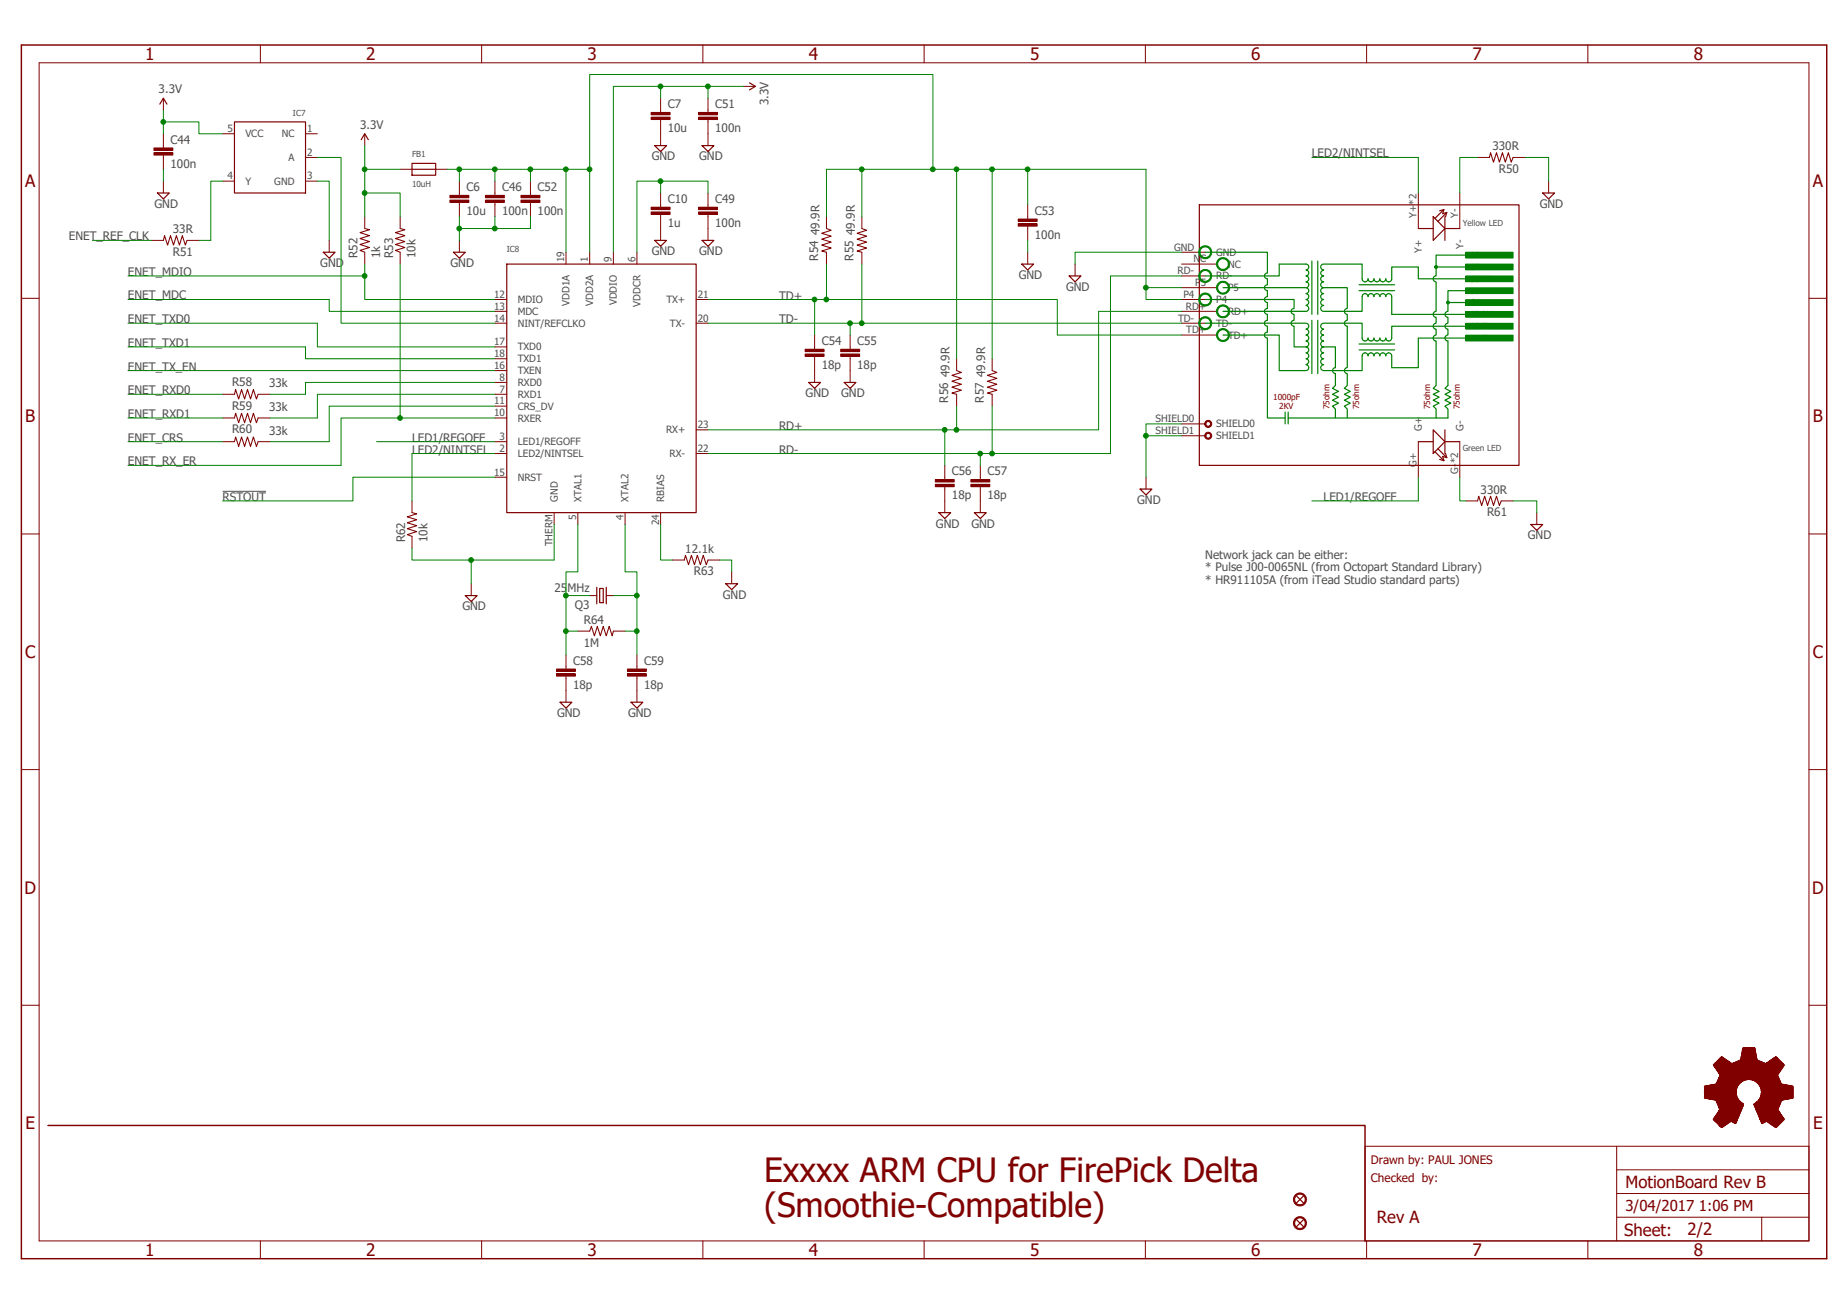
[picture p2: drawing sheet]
<svg xmlns="http://www.w3.org/2000/svg" width="297mm" height="210mm" viewBox="0 0 297 210" stroke-linecap="round" stroke-linejoin="round" font-family="sans-serif">
<defs><g id="words">
<g font-size="5.4" fill="#800000">
<text x="122.9" y="190">Exxxx ARM CPU for FirePick Delta</text>
<text x="122.9" y="195.7">(Smoothie-Compatible)</text>
</g>
<g font-size="2.8" fill="#800000">
<text x="23.3" y="9.6">1</text>
<text x="58.9" y="9.6">2</text>
<text x="94.5" y="9.6">3</text>
<text x="130.1" y="9.6">4</text>
<text x="165.7" y="9.6">5</text>
<text x="201.2" y="9.6">6</text>
<text x="236.8" y="9.6">7</text>
<text x="272.4" y="9.6">8</text>
<text x="4" y="30">A</text>
<text x="291.5" y="30">A</text>
<text x="4" y="67.9">B</text>
<text x="291.6" y="67.9">B</text>
<text x="4" y="105.8">C</text>
<text x="291.5" y="105.8">C</text>
<text x="3.9" y="143.7">D</text>
<text x="291.4" y="143.7">D</text>
<text x="4.1" y="181.5">E</text>
<text x="291.6" y="181.5">E</text>
<text x="23.3" y="201.9">1</text>
<text x="58.9" y="201.9">2</text>
<text x="94.5" y="201.9">3</text>
<text x="130.1" y="201.9">4</text>
<text x="165.7" y="201.9">5</text>
<text x="201.2" y="201.9">6</text>
<text x="236.8" y="201.9">7</text>
<text x="272.4" y="201.9">8</text>
</g>
<g font-size="2.7" fill="#800000">
<text x="261.4" y="190.9">MotionBoard Rev B</text>
<text x="221.4" y="196.7">Rev A</text>
<text x="261.2" y="198.7">Sheet:</text>
<text x="271.4" y="198.6">2/2</text>
</g>
<text font-size="2.4" fill="#800000" x="261.4" y="194.8">3/04/2017 1:06 PM</text>
<g font-size="1.9" fill="#505050">
<text x="25.5" y="15">3.3V</text>
<text x="107.4" y="17.4">C7</text>
<text x="115" y="17.4">C51</text>
<text x="123.6" y="16.9" transform="rotate(-90 123.6 16.9)">3.3V</text>
<text x="27.4" y="23.1">C44</text>
<text x="57.9" y="20.7">3.3V</text>
<text x="107.4" y="21.2">10u</text>
<text x="115" y="21.2">100n</text>
<text x="27.4" y="26.9">100n</text>
<text x="104.8" y="25.8">GND</text>
<text x="112.4" y="25.8">GND</text>
<text x="211" y="25.3">LED2/NINTSEL</text>
<text x="240" y="24.2">330R</text>
<text x="241.1" y="27.8">R50</text>
<text x="24.9" y="33.4">GND</text>
<text x="75" y="34.5">10u</text>
<text x="75" y="30.7">C6</text>
<text x="80.7" y="30.7">C46</text>
<text x="80.7" y="34.5">100n</text>
<text x="86.5" y="30.7">C52</text>
<text x="86.5" y="34.5">100n</text>
<text x="107.4" y="32.6">C10</text>
<text x="115" y="32.6">C49</text>
<text x="166.4" y="34.5">C53</text>
<text x="247.6" y="33.4">GND</text>
<text x="11.1" y="38.7">ENET_REF_CLK</text>
<text x="27.8" y="41.1">R51</text>
<text x="27.8" y="37.5">33R</text>
<text x="57.5" y="41.5" transform="rotate(-90 57.5 41.5)">R52</text>
<text x="61.1" y="41.5" transform="rotate(-90 61.1 41.5)">1k</text>
<text x="63.2" y="41.5" transform="rotate(-90 63.2 41.5)">R53</text>
<text x="66.8" y="41.5" transform="rotate(-90 66.8 41.5)">10k</text>
<text x="104.8" y="41">GND</text>
<text x="107.4" y="36.4">1u</text>
<text x="112.4" y="41">GND</text>
<text x="115" y="36.4">100n</text>
<text x="131.6" y="41.9" transform="rotate(-90 131.6 41.9)">R54</text>
<text x="131.8" y="37.8" transform="rotate(-90 131.8 37.8)">49.9R</text>
<text x="137.3" y="41.9" transform="rotate(-90 137.3 41.9)">R55</text>
<text x="137.5" y="37.8" transform="rotate(-90 137.5 37.8)">49.9R</text>
<text x="166.4" y="38.4">100n</text>
<text x="20.6" y="44.4">ENET_MDIO</text>
<text x="51.5" y="42.9">GND</text>
<text x="72.5" y="42.9">GND</text>
<text x="163.8" y="44.8">GND</text>
<text x="171.5" y="46.7">GND</text>
<text x="20.6" y="52">ENET_TXD0</text>
<text x="20.6" y="48.2">ENET_MDC</text>
<text x="125.3" y="48.2">TD+</text>
<text x="125.3" y="52">TD-</text>
<text x="20.6" y="55.8">ENET_TXD1</text>
<text x="20.6" y="59.6">ENET_TX_EN</text>
<text x="132.2" y="55.5">C54</text>
<text x="132.2" y="59.3">18p</text>
<text x="137.8" y="59.3">18p</text>
<text x="137.8" y="55.5">C55</text>
<text x="20.6" y="63.4">ENET_RXD0</text>
<text x="37.3" y="62">R58</text>
<text x="37.3" y="65.8">R59</text>
<text x="43.3" y="62.3">33k</text>
<text x="129.6" y="63.9">GND</text>
<text x="135.3" y="63.9">GND</text>
<text x="152.5" y="64.7" transform="rotate(-90 152.5 64.7)">R56</text>
<text x="152.7" y="60.6" transform="rotate(-90 152.7 60.6)">49.9R</text>
<text x="158.2" y="64.7" transform="rotate(-90 158.2 64.7)">R57</text>
<text x="158.4" y="60.6" transform="rotate(-90 158.4 60.6)">49.9R</text>
<text x="20.6" y="67.2">ENET_RXD1</text>
<text x="20.6" y="71">ENET_CRS</text>
<text x="37.3" y="69.7">R60</text>
<text x="43.3" y="66.1">33k</text>
<text x="43.3" y="69.9">33k</text>
<text x="66.3" y="71">LED1/REGOFF</text>
<text x="125.3" y="69.1">RD+</text>
<text x="20.6" y="74.8">ENET_RX_ER</text>
<text x="66.3" y="72.9">LED2/NINTSEL</text>
<text x="125.3" y="72.9">RD-</text>
<text x="153.1" y="76.4">C56</text>
<text x="158.8" y="76.4">C57</text>
<text x="35.8" y="80.5">RSTOUT</text>
<text x="153.1" y="80.2">18p</text>
<text x="158.8" y="80.2">18p</text>
<text x="182.9" y="81">GND</text>
<text x="212.9" y="80.5">LED1/REGOFF</text>
<text x="238.1" y="79.4">330R</text>
<text x="239.1" y="83">R61</text>
<text x="65.1" y="87.2" transform="rotate(-90 65.1 87.2)">R62</text>
<text x="68.7" y="87.2" transform="rotate(-90 68.7 87.2)">10k</text>
<text x="110.2" y="88.9">12.1k</text>
<text x="150.5" y="84.8">GND</text>
<text x="156.2" y="84.8">GND</text>
<text x="193.8" y="89.9">Network jack can be either:</text>
<text x="245.7" y="86.7">GND</text>
<text x="89.2" y="95.2">25MHz</text>
<text x="111.6" y="92.5">R63</text>
<text x="193.8" y="93.9">* HR911105A (from iTead Studio standard parts)</text>
<text x="193.8" y="91.9">* Pulse J00‑0065NL (from Octopart Standard Library)</text>
<text x="74.4" y="98.1">GND</text>
<text x="92.5" y="97.9">Q3</text>
<text x="93.9" y="100.4">R64</text>
<text x="116.3" y="96.2">GND</text>
<text x="92.2" y="106.9">C58</text>
<text x="93.9" y="103.9">1M</text>
<text x="103.6" y="106.9">C59</text>
<text x="92.2" y="110.7">18p</text>
<text x="103.6" y="110.7">18p</text>
<text x="89.6" y="115.3">GND</text>
<text x="101" y="115.3">GND</text>
</g>
<g font-size="1.9" fill="#800000">
<text x="220.5" y="187.1">Drawn by: PAUL JONES</text>
<text x="220.5" y="190">Checked by:</text>
</g>
<g font-size="1.6" fill="#505050">
<text x="36.6" y="21.3">5</text>
<text x="39.5" y="22.1">VCC</text>
<text x="45.3" y="22.1">NC</text>
<text x="49.4" y="21.3">1</text>
<text x="36.6" y="28.9">4</text>
<text x="39.5" y="29.7">Y</text>
<text x="44.1" y="29.7">GND</text>
<text x="46.4" y="25.9">A</text>
<text x="49.4" y="25.1">2</text>
<text x="49.4" y="28.9">3</text>
<text x="227.8" y="35" transform="rotate(-90 227.8 35)">Y+*2</text>
<text x="234.5" y="35" transform="rotate(-90 234.5 35)">Y-</text>
<text x="188.8" y="40.3">GND</text>
<text x="195.6" y="41.1">GND</text>
<text x="228.7" y="40.6" transform="rotate(-90 228.7 40.6)">Y+</text>
<text x="235.3" y="40" transform="rotate(-90 235.3 40)">Y-</text>
<text x="79.5" y="47.9">12</text>
<text x="90.7" y="42.2" transform="rotate(-90 90.7 42.2)">19</text>
<text x="94.6" y="42.2" transform="rotate(-90 94.6 42.2)">1</text>
<text x="98.4" y="42.2" transform="rotate(-90 98.4 42.2)">9</text>
<text x="102.2" y="42.2" transform="rotate(-90 102.2 42.2)">6</text>
<text x="112.2" y="47.9">21</text>
<text x="189.4" y="44.1">RD-</text>
<text x="190.3" y="47.9">P4</text>
<text x="191.9" y="42.2">NC</text>
<text x="192.2" y="46">P5</text>
<text x="195.6" y="44.9">RD-</text>
<text x="197.5" y="46.8">P5</text>
<text x="197.5" y="43">NC</text>
<text x="79.5" y="49.8">13</text>
<text x="79.5" y="51.7">14</text>
<text x="83.3" y="48.7">MDIO</text>
<text x="83.3" y="50.6">MDC</text>
<text x="83.3" y="52.5">NINT/REFCLKO</text>
<text x="91.6" y="49.2" transform="rotate(-90 91.6 49.2)">VDD1A</text>
<text x="95.4" y="49.2" transform="rotate(-90 95.4 49.2)">VDD2A</text>
<text x="99.2" y="49.1" transform="rotate(-90 99.2 49.1)">VDDIO</text>
<text x="103" y="49.3" transform="rotate(-90 103 49.3)">VDDCR</text>
<text x="107.2" y="48.7">TX+</text>
<text x="107.7" y="52.5">TX-</text>
<text x="112.2" y="51.7">20</text>
<text x="189.4" y="51.7">TD-</text>
<text x="190.7" y="49.8">RD+</text>
<text x="190.8" y="53.6">TD+</text>
<text x="195.6" y="52.5">TD-</text>
<text x="195.6" y="48.7">P4</text>
<text x="197.5" y="50.6">RD+</text>
<text x="79.5" y="55.5">17</text>
<text x="79.5" y="57.4">18</text>
<text x="79.5" y="59.3">16</text>
<text x="83.3" y="56.3">TXD0</text>
<text x="83.3" y="58.3">TXD1</text>
<text x="197.5" y="54.4">TD+</text>
<text x="79.5" y="65">11</text>
<text x="80.4" y="61.2">8</text>
<text x="80.4" y="63.1">7</text>
<text x="83.3" y="60.2">TXEN</text>
<text x="83.3" y="62.1">RXD0</text>
<text x="83.3" y="64">RXD1</text>
<text x="83.3" y="65.9">CRS_DV</text>
<text x="79.5" y="66.9">10</text>
<text x="80.4" y="70.7">3</text>
<text x="83.3" y="67.8">RXER</text>
<text x="83.3" y="71.6">LED1/REGOFF</text>
<text x="107.1" y="69.7">RX+</text>
<text x="112.2" y="68.8">23</text>
<text x="185.8" y="67.9">SHIELD0</text>
<text x="185.8" y="69.8">SHIELD1</text>
<text x="195.6" y="68.7">SHIELD0</text>
<text x="195.6" y="70.6">SHIELD1</text>
<text x="228.7" y="69.3" transform="rotate(-90 228.7 69.3)">G+</text>
<text x="235.3" y="69.3" transform="rotate(-90 235.3 69.3)">G-</text>
<text x="79.5" y="76.5">15</text>
<text x="80.4" y="72.6">2</text>
<text x="83.3" y="73.5">LED2/NINTSEL</text>
<text x="83.3" y="77.3">NRST</text>
<text x="107.7" y="73.5">RX-</text>
<text x="112.2" y="72.6">22</text>
<text x="227.8" y="75" transform="rotate(-90 227.8 75)">G+</text>
<text x="234.5" y="76.2" transform="rotate(-90 234.5 76.2)">G-*2</text>
<text x="89.7" y="80.7" transform="rotate(-90 89.7 80.7)">GND</text>
<text x="92.7" y="83.6" transform="rotate(-90 92.7 83.6)">5</text>
<text x="93.5" y="80.7" transform="rotate(-90 93.5 80.7)">XTAL1</text>
<text x="100.3" y="83.6" transform="rotate(-90 100.3 83.6)">4</text>
<text x="101.1" y="80.7" transform="rotate(-90 101.1 80.7)">XTAL2</text>
<text x="106.8" y="80.7" transform="rotate(-90 106.8 80.7)">RBIAS</text>
<text x="88.8" y="87.9" transform="rotate(-90 88.8 87.9)">THERM</text>
<text x="106" y="84.4" transform="rotate(-90 106 84.4)">24</text>
</g>
<g font-size="1.3" fill="#505050">
<text x="47.1" y="18.6">IC7</text>
<text x="66.3" y="25.3">FB1</text>
<text x="66.3" y="30.1">10uH</text>
<text x="81.5" y="40.6">IC8</text>
<text x="235.2" y="36.3">Yellow LED</text>
<text x="236.7" y="41.5">J8</text>
<text x="236.7" y="43.4">J7</text>
<text x="236.7" y="45.3">J6 RX-</text>
<text x="236.7" y="47.2">J5</text>
<text x="236.7" y="49.1">J4</text>
<text x="236.7" y="51">J3 RX+</text>
<text x="236.7" y="52.9">J2 TX-</text>
<text x="236.7" y="54.8">J1 TX+</text>
<text x="235.2" y="72.4">Green LED</text>
</g>
<g font-size="1.3" fill="#800000">
<text x="204.8" y="64.3">1000pF</text>
<text x="205.7" y="65.8">2KV</text>
<text x="213.8" y="65.8" transform="rotate(-90 213.8 65.8)">75ohm</text>
<text x="218.6" y="65.8" transform="rotate(-90 218.6 65.8)">75ohm</text>
<text x="230" y="65.8" transform="rotate(-90 230 65.8)">75ohm</text>
<text x="234.8" y="65.8" transform="rotate(-90 234.8 65.8)">75ohm</text>
</g>
</g></defs>
<path d="M3 7l291 195.8M294 7l-291 195.8" fill="none" stroke="#fff" stroke-width=".16"/>
<path d="M35.8 79h7" fill="none" stroke="#505050" stroke-width=".16"/>
<path d="M3.4 7.2h290.4v195.2h-290.4zM7.7 181h211.8v18.5" fill="none" stroke="#800000" stroke-width=".23"/>
<g fill="none" stroke="#800000" stroke-width=".16">
<path d="M6.3 10.1h284.6v189.4h-284.6zM41.9 7.2v2.9M77.5 7.2v2.9M113 7.2v2.9M148.6 7.2v2.9M184.2 7.2v2.9M219.8 7.2v2.9M255.4 7.2v2.9M3.4 48h2.9M290.9 48h2.9M3.4 85.9h2.9M290.9 85.9h2.9"/>
<path d="M3.4 123.7h2.9M290.9 123.7h2.9M3.4 161.6h2.9M290.9 161.6h2.9M41.9 199.5v2.9M77.5 199.5v2.9M113 199.5v2.9M148.6 199.5v2.9M184.2 199.5v2.9M219.5 184.3h71.4v15.2h-71.4zM219.8 199.5v2.9M255.4 199.5v2.9"/>
<path d="M260 184.3v3.8M283.3 195.7h-23.3v3.8M290.9 195.7h-7.6v3.8M290.9 191.9h-30.9v3.8M290.9 188.1h-30.9v3.8"/>
</g>
<path d="M276.9 181.3h.1z" fill="#800000"/>
<path d="M276.9 181.3h.1z" fill="none" stroke="#800000" stroke-width=".16"/>
<path d="M285.5 181.3h.2z" fill="#800000"/>
<path d="M285.5 181.3h.2z" fill="none" stroke="#800000" stroke-width=".16"/>
<path d="M276.8 181.2l.2 .1z" fill="#800000"/>
<path d="M276.8 181.2l.2 .1z" fill="none" stroke="#800000" stroke-width=".16"/>
<path d="M285.5 181.2l.2 .1z" fill="#800000"/>
<path d="M285.5 181.2l.2 .1z" fill="none" stroke="#800000" stroke-width=".16"/>
<path d="M276.8 181.2h.3z" fill="#800000"/>
<path d="M276.8 181.2h.3z" fill="none" stroke="#800000" stroke-width=".16"/>
<path d="M285.4 181.2h.3z" fill="#800000"/>
<path d="M285.4 181.2h.3z" fill="none" stroke="#800000" stroke-width=".16"/>
<path d="M276.7 181.1l.4 .1z" fill="#800000"/>
<path d="M276.7 181.1l.4 .1z" fill="none" stroke="#800000" stroke-width=".16"/>
<path d="M285.4 181.1l.4 .1z" fill="#800000"/>
<path d="M285.4 181.1l.4 .1z" fill="none" stroke="#800000" stroke-width=".16"/>
<path d="M276.7 181.1h.5z" fill="#800000"/>
<path d="M276.7 181.1h.5z" fill="none" stroke="#800000" stroke-width=".16"/>
<path d="M285.4 181.1h.4z" fill="#800000"/>
<path d="M285.4 181.1h.4z" fill="none" stroke="#800000" stroke-width=".16"/>
<path d="M276.6 181.1h.6z" fill="#800000"/>
<path d="M276.6 181.1h.6z" fill="none" stroke="#800000" stroke-width=".16"/>
<path d="M285.3 181.1h.5z" fill="#800000"/>
<path d="M285.3 181.1h.5z" fill="none" stroke="#800000" stroke-width=".16"/>
<path d="M276.6 181l.7 .1z" fill="#800000"/>
<path d="M276.6 181l.7 .1z" fill="none" stroke="#800000" stroke-width=".16"/>
<path d="M285.2 181l.7 .1z" fill="#800000"/>
<path d="M285.2 181l.7 .1z" fill="none" stroke="#800000" stroke-width=".16"/>
<path d="M276.5 181h.8z" fill="#800000"/>
<path d="M276.5 181h.8z" fill="none" stroke="#800000" stroke-width=".16"/>
<path d="M285.2 181h.7z" fill="#800000"/>
<path d="M285.2 181h.7z" fill="none" stroke="#800000" stroke-width=".16"/>
<path d="M276.5 181h.9z" fill="#800000"/>
<path d="M276.5 181h.9z" fill="none" stroke="#800000" stroke-width=".16"/>
<path d="M285.1 181h.9z" fill="#800000"/>
<path d="M285.1 181h.9z" fill="none" stroke="#800000" stroke-width=".16"/>
<path d="M276.5 180.9l.9 .1z" fill="#800000"/>
<path d="M276.5 180.9l.9 .1z" fill="none" stroke="#800000" stroke-width=".16"/>
<path d="M285.1 180.9l.9 .1z" fill="#800000"/>
<path d="M285.1 180.9l.9 .1z" fill="none" stroke="#800000" stroke-width=".16"/>
<path d="M276.4 180.9h1.1z" fill="#800000"/>
<path d="M276.4 180.9h1.1z" fill="none" stroke="#800000" stroke-width=".16"/>
<path d="M285 180.9h1z" fill="#800000"/>
<path d="M285 180.9h1z" fill="none" stroke="#800000" stroke-width=".16"/>
<path d="M276.4 180.8l1.1 .1z" fill="#800000"/>
<path d="M276.4 180.8l1.1 .1z" fill="none" stroke="#800000" stroke-width=".16"/>
<path d="M284.9 180.8l1.2 .1z" fill="#800000"/>
<path d="M284.9 180.8l1.2 .1z" fill="none" stroke="#800000" stroke-width=".16"/>
<path d="M276.4 180.8h1.2z" fill="#800000"/>
<path d="M276.4 180.8h1.2z" fill="none" stroke="#800000" stroke-width=".16"/>
<path d="M284.9 180.8h1.2z" fill="#800000"/>
<path d="M284.9 180.8h1.2z" fill="none" stroke="#800000" stroke-width=".16"/>
<path d="M276.3 180.8h1.4z" fill="#800000"/>
<path d="M276.3 180.8h1.4z" fill="none" stroke="#800000" stroke-width=".16"/>
<path d="M284.8 180.8h1.3z" fill="#800000"/>
<path d="M284.8 180.8h1.3z" fill="none" stroke="#800000" stroke-width=".16"/>
<path d="M276.3 180.7l1.4 .1z" fill="#800000"/>
<path d="M276.3 180.7l1.4 .1z" fill="none" stroke="#800000" stroke-width=".16"/>
<path d="M284.8 180.7l1.4 .1z" fill="#800000"/>
<path d="M284.8 180.7l1.4 .1z" fill="none" stroke="#800000" stroke-width=".16"/>
<path d="M276.3 180.7h1.5z" fill="#800000"/>
<path d="M276.3 180.7h1.5z" fill="none" stroke="#800000" stroke-width=".16"/>
<path d="M284.7 180.7h1.5z" fill="#800000"/>
<path d="M284.7 180.7h1.5z" fill="none" stroke="#800000" stroke-width=".16"/>
<path d="M276.3 180.7h1.5z" fill="#800000"/>
<path d="M276.3 180.7h1.5z" fill="none" stroke="#800000" stroke-width=".16"/>
<path d="M284.7 180.7h1.6z" fill="#800000"/>
<path d="M284.7 180.7h1.6z" fill="none" stroke="#800000" stroke-width=".16"/>
<path d="M276.2 180.6l1.7 .1z" fill="#800000"/>
<path d="M276.2 180.6l1.7 .1z" fill="none" stroke="#800000" stroke-width=".16"/>
<path d="M279.1 180.6l.1 .1z" fill="#800000"/>
<path d="M279.1 180.6l.1 .1z" fill="none" stroke="#800000" stroke-width=".16"/>
<path d="M283.3 180.6l.1 .1z" fill="#800000"/>
<path d="M283.3 180.6l.1 .1z" fill="none" stroke="#800000" stroke-width=".16"/>
<path d="M284.6 180.6l1.7 .1z" fill="#800000"/>
<path d="M284.6 180.6l1.7 .1z" fill="none" stroke="#800000" stroke-width=".16"/>
<path d="M276.2 180.6h1.7z" fill="#800000"/>
<path d="M276.2 180.6h1.7z" fill="none" stroke="#800000" stroke-width=".16"/>
<path d="M279 180.6h.2z" fill="#800000"/>
<path d="M279 180.6h.2z" fill="none" stroke="#800000" stroke-width=".16"/>
<path d="M283.3 180.6h.2z" fill="#800000"/>
<path d="M283.3 180.6h.2z" fill="none" stroke="#800000" stroke-width=".16"/>
<path d="M284.6 180.6h1.7z" fill="#800000"/>
<path d="M284.6 180.6h1.7z" fill="none" stroke="#800000" stroke-width=".16"/>
<path d="M276.1 180.5l1.9 .1z" fill="#800000"/>
<path d="M276.1 180.5l1.9 .1z" fill="none" stroke="#800000" stroke-width=".16"/>
<path d="M278.9 180.5l.3 .1z" fill="#800000"/>
<path d="M278.9 180.5l.3 .1z" fill="none" stroke="#800000" stroke-width=".16"/>
<path d="M283.3 180.5l.3 .1z" fill="#800000"/>
<path d="M283.3 180.5l.3 .1z" fill="none" stroke="#800000" stroke-width=".16"/>
<path d="M284.5 180.5l1.9 .1z" fill="#800000"/>
<path d="M284.5 180.5l1.9 .1z" fill="none" stroke="#800000" stroke-width=".16"/>
<path d="M276.1 180.5h2z" fill="#800000"/>
<path d="M276.1 180.5h2z" fill="none" stroke="#800000" stroke-width=".16"/>
<path d="M278.8 180.5h.4z" fill="#800000"/>
<path d="M278.8 180.5h.4z" fill="none" stroke="#800000" stroke-width=".16"/>
<path d="M283.3 180.5h.3z" fill="#800000"/>
<path d="M283.3 180.5h.3z" fill="none" stroke="#800000" stroke-width=".16"/>
<path d="M284.4 180.5h2z" fill="#800000"/>
<path d="M276 180.5h2.1zM276 180.5h2.1M284.4 180.5h2z" fill="none" stroke="#800000" stroke-width=".16"/>
<path d="M278.8 180.5h.4z" fill="#800000"/>
<path d="M278.8 180.5h.4z" fill="none" stroke="#800000" stroke-width=".16"/>
<path d="M283.3 180.5h.4z" fill="#800000"/>
<path d="M276 180.4l2.2 .1zM276 180.4h2.2M283.3 180.5h.4zM284.4 180.5h2.1zM284.4 180.5h2.1" fill="none" stroke="#800000" stroke-width=".16"/>
<path d="M278.7 180.4l.5 .1z" fill="#800000"/>
<path d="M278.7 180.4l.5 .1z" fill="none" stroke="#800000" stroke-width=".16"/>
<path d="M283.3 180.4l.5 .1z" fill="#800000"/>
<path d="M276 180.4h2.2zM276 180.4h2.2M283.3 180.4l.5 .1zM284.3 180.4l2.2 .1zM284.3 180.4h2.2" fill="none" stroke="#800000" stroke-width=".16"/>
<path d="M278.6 180.4h.7z" fill="#800000"/>
<path d="M278.6 180.4h.7z" fill="none" stroke="#800000" stroke-width=".16"/>
<path d="M283.3 180.4h.6z" fill="#800000"/>
<path d="M275.9 180.3l2.4 .1zM275.9 180.4h2.4M283.3 180.4h.6zM284.3 180.4h2.2zM284.3 180.4h2.2" fill="none" stroke="#800000" stroke-width=".16"/>
<path d="M278.6 180.3l.7 .1z" fill="#800000"/>
<path d="M278.6 180.3l.7 .1z" fill="none" stroke="#800000" stroke-width=".16"/>
<path d="M283.2 180.3l.7 .1z" fill="#800000"/>
<path d="M275.9 180.3h2.4zM275.9 180.3h2.4M283.2 180.3l.7 .1zM284.2 180.3l2.4 .1zM284.2 180.4h2.4" fill="none" stroke="#800000" stroke-width=".16"/>
<path d="M278.5 180.3h.8z" fill="#800000"/>
<path d="M278.5 180.3h.8z" fill="none" stroke="#800000" stroke-width=".16"/>
<path d="M283.2 180.3h.8z" fill="#800000"/>
<g fill="none" stroke="#800000" stroke-width=".16">
<path d="M274.1 176.5l5.3 .1zM274.1 176.5h5.3zM274.1 176.4l5.3 .1zM274.1 176.4h5.3zM274.1 176.3l5.2 .1zM274.1 176.3h5.2zM274.1 176.2l5.2 .1zM274.1 175.9l5.1 .1zM274.1 175.9h5.1zM274.1 175.8l5.1 .1zM274.1 175.8h5.1zM274.1 175.7l5.1 .1z"/>
<path d="M274.1 175.7h5.1zM274.1 175.6l5.1 .1zM274.1 175.6h5.1zM274.1 175.5l5.1 .1zM274.1 175.5h5.1zM274.1 175.4l5.1 .1zM274.1 175.4h5.1zM274.1 175.3l5.1 .1zM274.1 175.3h5.1zM274.1 175.2l5.1 .1zM274.1 174.9l5.2 .1zM274.1 174.9h5.2z"/>
<path d="M274.1 174.8l5.3 .1zM274.1 174.8h5.3zM274.1 174.7l5.3 .1zM274.1 174.7h5.3zM274.1 174.6l5.3 .1zM274.1 176.5l5.3 .1M274.1 176.5h5.3M274.1 176.4h5.3M274.1 176.3h5.2M274.1 176h5.1M274.1 175.9h5.1M274.1 175.8h5.1"/>
<path d="M274.1 175.7h5.1M274.1 175.6h5.1M274.1 175.5h5.1M274.1 175.4h5.1M274.1 175.3h5.1M274.1 175h5.2M274.1 174.9h5.2M274.1 174.8h5.3M274.1 174.7h5.3M274.1 174.6h5.3M274.1 176.2h5.2zM274.1 176.1l5.2 .1z"/>
<path d="M274.1 176.1h5.2zM274.1 176l5.2 .1zM274.1 176h5.2zM274.1 175.2h5.2zM274.1 175.1l5.2 .1zM274.1 175.1h5.2zM274.1 175l5.2 .1zM274.1 175h5.2zM274.1 176.2h5.2M274.1 176.1h5.2M274.1 176h5.2M274.1 175.2h5.2"/>
<path d="M274.1 175.1h5.2M274.2 176.5l5.2 .1zM274.2 174.6h5.2zM274.2 174.6h5.2M274.3 176.6h5.2zM274.3 176.6h5.2M274.5 174.6h5zM274.5 174.6h5M274.6 176.6l4.9 .1zM274.6 176.6h4.9M274.7 174.5l4.8 .1zM274.7 174.5h4.8"/>
<path d="M274.8 176.7h4.7zM274.8 176.7h4.7M274.9 174.5h4.6zM274.9 174.5h4.6M274.9 176.7h4.6zM274.9 176.7h4.6M275.1 174.4l4.5 .1zM275.2 176.7l4.4 .1zM275.2 176.7h4.4M275.3 174.4l4.3 .1zM275.4 176.8h4.2zM275.4 176.8h4.2"/>
<path d="M275.5 174.4h4.1zM275.5 174.4h4.1M275.5 179.9l3.9 .1zM275.5 171.2h11.4zM275.5 171.2h11.4M275.6 180h3.8zM275.6 179.9h3.8zM275.6 180h3.8M275.6 179.9h3.8M275.6 171.3h11.3zM275.6 171.2l11.3 .1zM275.6 171.2h11.3z"/>
<path d="M275.6 171.3h11.3M275.6 171.2h11.3M275.6 179.8l3.9 .1zM275.6 179.8h3.9M275.6 176.8h4zM275.6 171.3l11.3 .1zM275.6 171.1l11.3 .1zM275.6 176.8h4M275.6 179.8h3.9zM275.7 171.4h11.1zM275.7 171.4h11.2zM275.7 171.1h11.1z"/>
<path d="M275.7 171.1h11.1M275.7 179.7l3.8 .1zM275.7 179.7h3.8zM275.7 174.3l4 .1zM275.7 171.4l11.1 .1zM275.7 171l11.1 .1zM275.7 179.7h3.8M275.7 174.3h4M275.7 171.4h11.1M275.7 171.5l11.1 .1zM275.7 171.5h11.1zM275.7 171.5h11.1"/>
<path d="M275.7 171h11.1M275.8 179.6l3.8 .1zM275.8 179.6h3.8zM275.8 171.6h10.9zM275.8 171h10.9zM275.8 179.6h3.8M275.8 171.6h10.9M275.8 171h10.9M275.8 179.5l3.8 .1zM275.8 176.8l3.8 .1zM275.8 170.9l2.7 .1zM275.8 176.9h3.8"/>
<path d="M275.8 171h2.7M275.8 171.6l10.9 .1zM275.8 179.5h3.8zM275.8 170.9h2.6zM275.8 179.5h3.8M275.8 170.9h2.6M275.9 171.7h10.7zM275.9 171.7h10.7M275.9 179.4l3.7 .1zM275.9 174.3h3.8zM275.9 171.7l10.7 .1zM275.9 170.9h2.4z"/>
<path d="M275.9 179.5h3.7M275.9 174.3h3.8M275.9 171.8h10.7M275.9 170.9h2.4M275.9 179.4h3.8zM275.9 176.9h3.8zM275.9 171.8h10.7zM275.9 170.8l2.4 .1zM275.9 179.4h3.8M275.9 176.9h3.8M276 179.3l3.7 .1zM276 171.8l10.5 .1z"/>
<path d="M276 170.8h2.2zM276 179.3h3.7M276 171.8h10.5M276 170.8h2.2M276 177h3.7zM276 177h3.7M276 179.3h3.7zM276 176.9l3.7 .1zM276 174.2l3.7 .1zM276 171.9h10.5zM276 176.9h3.7M276 171.9h10.5"/>
<path d="M276 179.2l3.7 .1zM276 179.2h3.7zM276 177l3.8 .1zM276 177h3.8zM276 179.2h3.7M276 177.1h3.8M276 177h3.8M276 171.9l10.5 .1zM276 170.7l2.1 .1zM276 172h10.5M276 170.7h2.1M276.1 179.2h3.6z"/>
<path d="M276.1 177.1l3.9 .1zM276.1 177.1h3.8zM276.1 174.2h3.7zM276.1 174.1l3.7 .1zM276.1 172h10.3zM276.1 172h10.4zM276.1 170.7h2zM276.1 179.2h3.6M276.1 177.2h3.9M276.1 177.1h3.8M276.1 174.2h3.7M276.1 172h10.3"/>
<path d="M276.1 170.7h2M276.1 177.2l3.9 .1zM276.1 177.2h3.9zM276.1 179.1l3.6 .1zM276.1 179.1h3.7zM276.1 174.1h3.8zM276.1 174l3.9 .1zM276.1 172l10.3 .1zM276.1 179.1h3.7M276.1 174.1h3.8M276.1 174.1h3.9M276.1 172.1h10.3"/>
<path d="M276.1 177.3h4zM276.1 174h3.9zM276.1 173.9l3.9 .1zM276.1 177.3h4M276.1 174h3.9M276.1 179l3.7 .1zM276.1 177.3l4.1 .1zM276.1 172.1l10.2 .1zM276.1 172.1h10.3zM276.1 177.4h4.1M276.1 172.1h10.2M276.2 177.4l4.1 .1z"/>
<path d="M276.2 173.9h3.9zM276.2 177.4h4.1M276.2 173.9h3.9M276.2 179h3.6zM276.2 177.4h4.1zM276.2 173.9h4zM276.2 172.1l10.1 .1zM276.2 179h3.6M276.2 173.9h4M276.2 178.9l3.7 .1zM276.2 177.5l4.2 .1zM276.2 177.5h4.2z"/>
<path d="M276.2 173.8h4.1zM276.2 179h3.7M276.2 177.5h4.2M276.2 173.8h4.1M276.2 173.8l4 .1zM276.2 172.2l10.1 .1zM276.2 172.2h10.1zM276.2 172.3h10.1M276.2 172.2h10.1M276.3 178.9h3.6zM276.3 177.6l4.1 .1zM276.3 177.6h4.1z"/>
<path d="M276.3 173.8h4.1zM276.3 173.7l4.1 .1zM276.3 173.7h4.2zM276.3 172.3h9.9zM276.3 178.9h3.6M276.3 177.6h4.1M276.3 173.8h4.1M276.3 173.7h4.1M276.3 172.3h9.9M276.3 173.7h4.3zM276.3 178.8l3.6 .1zM276.3 177.7h4.1z"/>
<path d="M276.3 173.6l4.5 .1zM276.3 172.3l9.9 .1zM276.3 178.8h3.6M276.3 177.7h4.1M276.3 173.6h4.5M276.3 178.8h3.6zM276.3 173.6h4.7zM276.3 173.6h4.7M276.3 177.8h4zM276.3 177.7l4.1 .1zM276.3 173.5l9.9 .1zM276.3 172.4h9.9z"/>
<path d="M276.3 177.8h4M276.3 173.5h9.9M276.3 172.4h9.9M276.4 178.8h3.5zM276.4 178.7l3.6 .1zM276.4 177.9h3.9zM276.4 177.8l3.9 .1zM276.4 178.8h3.5M276.4 178.7h3.6M276.4 177.9h3.9M276.4 173.5h9.8zM276.4 173.5h9.7z"/>
<path d="M276.4 173.4l9.7 .1zM276.4 172.5h9.7zM276.4 172.4l9.7 .1zM276.4 173.5h9.8M276.4 173.4h9.7M276.4 172.5h9.7M276.4 172.4h9.7M276.4 178.7h3.6zM276.4 178.6l3.6 .1zM276.4 178l3.8 .1zM276.4 178h3.9zM276.4 177.9l3.9 .1z"/>
<path d="M276.4 173.3h9.7zM276.4 178.6h3.6M276.4 178h3.9M276.4 173.3h9.7M276.4 173.4h9.7zM276.4 173.3l9.7 .1zM276.4 172.5l9.7 .1zM276.4 178.6h3.6zM276.4 178.1h3.8zM276.4 173.2l9.7 .1zM276.4 172.6h9.7zM276.4 178.1h3.8"/>
<path d="M276.4 173.2h9.7M276.4 172.6h9.7M276.5 178.6h3.5zM276.5 178.5l3.5 .1zM276.5 178.5h3.5M276.5 178.2h3.6zM276.5 178.2h3.7zM276.5 178.1l3.7 .1zM276.5 173.2h9.5zM276.5 173.1l9.5 .1zM276.5 172.6l9.5 .1zM276.5 178.2h3.6"/>
<path d="M276.5 178.2h3.7M276.5 173.2h9.5M276.5 172.6h9.5M276.5 178.5h3.5zM276.5 178.3h3.6zM276.5 178.3h3.6M276.5 178.2l3.6 .1zM276.5 173.1h9.5zM276.5 172.7h9.5zM276.5 173.1h9.5M276.5 172.7h9.5M276.5 178.4l3.6 .1z"/>
<path d="M276.5 178.4h3.6zM276.5 178.3l3.6 .1zM276.5 178.5h3.6M276.5 178.4h3.6M276.6 173l9.4 .1zM276.6 173h9.3zM276.6 172.7l9.3 .1zM276.6 172.7h9.4zM276.6 173.1h9.4M276.6 173h9.3M276.6 172.9l9.3 .1zM276.6 172.9h9.3z"/>
<path d="M276.6 172.8l9.3 .1zM276.6 172.8h9.3zM276.6 172.9h9.3M276.6 172.8h9.3M278.6 170.9l5.3 .1zM278.6 171h5.3M278.7 170.9h5.1zM278.7 170.9h5.1M278.8 170.9h4.9zM278.8 170.9h4.9M278.9 170.8l4.7 .1zM279 170.8h4.5z"/>
<path d="M279 170.8h4.5M279.1 170.8h4.3zM279.1 170.8h4.3M279.2 170.7l4.1 .1zM279.2 170.7h4.1M279.3 170.7h3.9zM279.3 170.7h3.9M279.4 179.9h-3.9M279.6 174.4l-4.5 .1M279.7 174.2l-3.7 .1M280.3 178h-3.9M280.6 173.7h-4.3"/>
<path d="M281.5 173.6h4.7zM281.5 173.6h4.7M281.7 173.6l4.5 .1zM281.7 173.6h4.5M281.9 173.7h4.3zM281.9 173.7h4.3M282 173.7h4.2zM282.1 177.6l4.1 .1zM282.1 177.6h4.2zM282.1 177.5l4.2 .1zM282.1 177.5h4.2zM282.1 173.7l4.1 .1z"/>
<path d="M282.1 177.6h4.1M282.1 177.6h4.2M282.1 177.5h4.2M282.1 173.7h4.1M282.1 177.7l4.1 .1zM282.1 177.7h4.1zM282.1 177.7h4.1M282.2 177.8h3.9zM282.2 173.8h4.1zM282.2 177.8h3.9M282.2 173.8h4.1M282.2 177.9h3.9z"/>
<path d="M282.2 177.8l4 .1zM282.2 177.4l4.1 .1zM282.2 177.4h4.1M282.2 178h3.9zM282.2 177.9l3.9 .1zM282.2 178h3.9M282.2 177.9h3.9M282.2 177.4h4.1zM282.3 178.1h3.7zM282.3 178l3.7 .1zM282.3 178.1h3.7M282.3 173.8l4 .1z"/>
<path d="M282.3 173.9h4M282.3 178.1l3.7 .1zM282.3 177.3l4 .1zM282.3 178.2h3.7M282.3 177.4h4M282.3 173.9h4zM282.3 178.2l3.6 .1zM282.3 178.2h3.6zM282.3 178.2h3.7zM282.3 177.3h4zM282.3 178.3h3.6M282.3 178.2h3.6"/>
<path d="M282.4 178.3l3.5 .1zM282.4 178.3h3.6zM282.4 177.3h3.9zM282.4 173.9h3.9zM282.4 178.4h3.5M282.4 178.3h3.6M282.4 173.9h3.9M282.4 178.4l3.5 .1zM282.4 178.4h3.5zM282.4 178.5h3.5M282.5 178.6h3.5zM282.5 178.5l3.5 .1z"/>
<path d="M282.5 178.5h3.5zM282.5 177.2l3.9 .1zM282.5 173.9l3.8 .1zM282.5 178.6h3.6M282.5 178.5h3.5M282.5 177.2h3.9M282.5 174h3.8M282.5 178.6l3.6 .1zM282.5 178.6h3.6zM282.5 177.2h3.9zM282.5 174h3.8zM282.5 178.7l3.6 .1z"/>
<path d="M282.5 178.7h3.6zM282.5 178.7h3.6M282.5 177.1l3.9 .1zM282.5 174l3.9 .1zM282.5 174.1h3.9M282.6 178.8h3.6zM282.6 177.1h3.8zM282.6 178.8h3.6M282.6 178.8l3.6 .1zM282.6 177.1h3.9zM282.6 174.1h3.8zM282.6 174.1h3.8"/>
<path d="M282.6 178.9h3.7zM282.6 178.9h3.6zM282.6 178.9h3.7M282.6 178.9h3.6M282.7 179h3.6zM282.7 178.9l3.6 .1zM282.7 179h3.6M282.7 179l3.6 .1zM282.7 177l3.8 .1zM282.7 174.1l3.7 .1zM282.7 179.1h3.6M282.7 177.1h3.8"/>
<path d="M282.7 174.2h3.7M282.7 179.2h3.7zM282.7 179.1l3.7 .1zM282.7 179.1h3.7zM282.7 177h3.8zM282.7 174.2h3.8zM282.7 179.2h3.7M282.7 179.1h3.7M282.7 177h3.8M282.7 174.2h3.8M282.8 179.2l3.7 .1zM282.8 179.2h3.7z"/>
<path d="M282.8 177h3.7zM282.8 176.9l3.7 .1zM282.8 174.2l3.7 .1zM282.8 179.3h3.7M282.8 179.2h3.7M282.8 177h3.7M282.8 176.9h3.7M282.8 174.2l3.7 .1M282.8 179.3l3.8 .1zM282.8 176.9h3.8zM282.8 174.3h3.8zM282.8 179.4h3.8"/>
<path d="M282.8 176.9h3.8M282.8 174.3h3.8M282.8 179.3l3.7 .1zM282.8 179.3h3.7zM282.8 179.4l3.8 .1zM282.8 179.4h3.8zM282.8 176.8l3.9 .1zM282.8 174.3l4 .1zM282.8 179.5h3.8M282.8 176.9h3.9M282.8 174.3h4M282.9 179.5l3.7 .1z"/>
<path d="M282.9 179.5h3.7zM282.9 176.8h4zM282.9 174.4h4.1zM282.9 179.5h3.7M282.9 176.8h4M282.9 174.4h4.1M282.9 174.4l4.3 .1zM282.9 174.4l4.5 .1M282.9 179.6l3.8 .1zM282.9 179.6h3.8zM282.9 179.5l3.8 .1zM282.9 176.8h4.3z"/>
<path d="M282.9 176.7l4.4 .1zM282.9 174.4l4.5 .1zM282.9 179.6h3.8M282.9 176.8h4.3M282.9 176.7h4.4M282.9 179.7l3.9 .1zM282.9 179.7h3.9zM282.9 176.7h4.7zM282.9 174.5h4.7zM282.9 179.7h3.9M282.9 176.7h4.7M282.9 174.5h4.7"/>
<path d="M283 179.7h3.8zM283 179.7h3.8M283 179.8l3.9 .1zM283 179.8h3.8zM283 176.7h4.7zM283 176.6l4.9 .1zM283 174.6h5zM283 179.8h3.9M283 179.8h3.8M283 176.7h4.7M283 176.6h4.9M283 174.6h5"/>
<path d="M283 174.5l4.8 .1zM283 174.5h4.8M283 179.9l3.9 .1zM283 179.9h3.9zM283 176.6h5.1zM283 176.5l5.3 .1zM283 174.6l5.3 .1zM283 174.6h5.2zM283 179.9h3.9M283 176.6h5.1M283 174.6h5.3M283 174.6h5.2"/>
<path d="M283.1 180h3.8zM283.1 176.5l5.3 .1zM283.1 176.5h5.3zM283.1 174.7l5.3 .1zM283.1 174.7h5.3zM283.1 180h3.8M283.1 176.5h5.3M283.1 174.7h5.3M283.1 176.4l5.3 .1zM283.1 176.4h5.3zM283.1 174.8h5.3zM283.1 176.4h5.3"/>
<path d="M283.1 174.8h5.3M283.2 176.3l5.2 .1zM283.2 176.3h5.2zM283.2 174.9h5.2zM283.2 174.8l5.2 .1zM283.2 176.3h5.2M283.2 174.9h5.2M283.2 174.8h5.2M283.2 176.2l5.2 .1zM283.2 176.2h5.2zM283.2 176.1l5.2 .1zM283.2 175h5.2z"/>
<path d="M283.2 174.9l5.2 .1zM283.2 176.2h5.2M283.2 175h5.2M283.2 176.1h5.2zM283.2 176l5.2 .1zM283.2 176h5.2zM283.2 175.9l5.2 .1zM283.2 175.9h5.2zM283.2 175.8l5.2 .1zM283.2 175.8h5.2zM283.2 175.7l5.2 .1zM283.2 175.4h5.2z"/>
<path d="M283.2 175.3l5.2 .1zM283.2 175.3h5.2zM283.2 175.2l5.2 .1zM283.2 175.2h5.2zM283.2 175.1l5.2 .1zM283.2 175.1h5.2zM283.2 175l5.2 .1zM283.2 176.1h5.2M283.2 176h5.2M283.2 175.9h5.2M283.2 175.8h5.2M283.2 175.4h5.2"/>
<path d="M283.2 175.3h5.2M283.2 175.2h5.2M283.2 175.1h5.2M283.3 175.7h5.1zM283.3 175.6l5.1 .1zM283.3 175.6h5.1zM283.3 175.5l5.1 .1zM283.3 175.5h5.1zM283.3 175.4l5.1 .1zM283.3 175.7h5.1M283.3 175.6h5.1M283.3 175.5h5.1"/>
<path d="M284 170.9l2.7 .1zM284 171h2.7M284.1 170.9h2.5zM284.1 170.9h2.5M284.2 170.8l2.4 .1zM284.3 170.8h2.2zM284.3 170.8h2.2M284.4 170.7l2.1 .1zM284.4 170.7h2.1M284.4 170.7h2zM284.4 170.7h2M286 172.7h-9.4"/>
<path d="M286.2 177.9h-4M286.3 177.3h-4M286.5 177.1h-3.9M286.9 171.4h-11.2M288.4 176.5l-5.4 .1M275.6 180l3.8 .1zM275.6 180.1h3.8M275.6 180.1h3.8zM275.7 180.1h3.7zM275.7 180.1l3.6 .1zM275.7 180.2h3.6M275.7 180.2h3.6z"/>
<path d="M275.8 180.2l3.5 .1zM275.8 180.3h3.5M275.8 180.3h3.5zM283.1 180.1h3.7zM283.1 180l3.8 .1zM283.1 180.1h3.7M283.1 180.1h3.8M283.1 180.2h3.6zM283.1 180.2h3.6M283.2 180.1l3.6 .1zM283.2 180.1h3.6zM283.2 180.2h3.6"/>
<path d="M283.2 180.3h3.4zM283.2 180.2l3.5 .1zM283.2 180.3h3.4M283.2 180.3h3.5M283.2 180.3h.8zM284.2 180.3h2.4zM284.2 180.3h2.4"/>
</g>
<path d="M276.1 170.6l1.9 .1z" fill="#800000"/>
<path d="M276.1 170.6l1.9 .1zM279.4 170.6l3.8 .1zM279.4 170.7h3.8" fill="none" stroke="#800000" stroke-width=".16"/>
<path d="M284.5 170.6l1.9 .1z" fill="#800000"/>
<path d="M284.5 170.6l1.9 .1z" fill="none" stroke="#800000" stroke-width=".16"/>
<path d="M276.1 170.6h1.9z" fill="#800000"/>
<path d="M276.1 170.6h1.9zM279.4 170.6h3.6zM279.4 170.6h3.6" fill="none" stroke="#800000" stroke-width=".16"/>
<path d="M284.6 170.6h1.7z" fill="#800000"/>
<path d="M284.6 170.6h1.7z" fill="none" stroke="#800000" stroke-width=".16"/>
<path d="M276.2 170.6h1.7z" fill="#800000"/>
<path d="M276.2 170.6h1.7zM279.6 170.6h3.3zM279.6 170.6h3.3" fill="none" stroke="#800000" stroke-width=".16"/>
<path d="M284.6 170.6h1.7z" fill="#800000"/>
<path d="M284.6 170.6h1.7z" fill="none" stroke="#800000" stroke-width=".16"/>
<path d="M276.2 170.5l1.7 .1z" fill="#800000"/>
<path d="M276.2 170.5l1.7 .1zM279.6 170.5l3.3 .1zM279.6 170.5h3.3" fill="none" stroke="#800000" stroke-width=".16"/>
<path d="M284.6 170.5l1.7 .1z" fill="#800000"/>
<path d="M284.6 170.5l1.7 .1z" fill="none" stroke="#800000" stroke-width=".16"/>
<path d="M276.3 170.5h1.5z" fill="#800000"/>
<path d="M276.3 170.5h1.5zM279.7 170.5h3.1zM279.7 170.5h3.1" fill="none" stroke="#800000" stroke-width=".16"/>
<path d="M284.7 170.5h1.5z" fill="#800000"/>
<path d="M284.7 170.5h1.5z" fill="none" stroke="#800000" stroke-width=".16"/>
<path d="M276.3 170.5h1.4z" fill="#800000"/>
<path d="M276.3 170.5h1.4zM279.8 170.5h2.9zM279.8 170.5h2.9" fill="none" stroke="#800000" stroke-width=".16"/>
<path d="M284.7 170.5h1.5z" fill="#800000"/>
<path d="M284.7 170.5h1.5z" fill="none" stroke="#800000" stroke-width=".16"/>
<path d="M276.3 170.4l1.4 .1z" fill="#800000"/>
<path d="M276.3 170.4l1.4 .1zM279.9 170.4l2.7 .1zM279.9 170.4h2.7" fill="none" stroke="#800000" stroke-width=".16"/>
<path d="M284.8 170.4l1.3 .1z" fill="#800000"/>
<path d="M284.8 170.4l1.3 .1z" fill="none" stroke="#800000" stroke-width=".16"/>
<path d="M276.4 170.4h1.2z" fill="#800000"/>
<path d="M276.4 170.4h1.2zM279.9 170.4h2.7zM279.9 170.4h2.7" fill="none" stroke="#800000" stroke-width=".16"/>
<path d="M284.8 170.4h1.3z" fill="#800000"/>
<path d="M284.8 170.4h1.3z" fill="none" stroke="#800000" stroke-width=".16"/>
<path d="M276.4 170.3l1.1 .1z" fill="#800000"/>
<path d="M276.4 170.3l1.1 .1zM280 170.3l2.5 .1zM280 170.3h2.5" fill="none" stroke="#800000" stroke-width=".16"/>
<path d="M284.9 170.3l1.2 .1z" fill="#800000"/>
<path d="M284.9 170.3l1.2 .1z" fill="none" stroke="#800000" stroke-width=".16"/>
<path d="M276.4 170.3h1.1z" fill="#800000"/>
<path d="M276.4 170.3h1.1zM280 170.3h2.5zM280 170.3h2.5" fill="none" stroke="#800000" stroke-width=".16"/>
<path d="M285 170.3h1z" fill="#800000"/>
<path d="M285 170.3h1z" fill="none" stroke="#800000" stroke-width=".16"/>
<path d="M276.5 170.3h.9z" fill="#800000"/>
<path d="M276.5 170.3h.9zM280 170.3h2.5zM280 170.3h2.5" fill="none" stroke="#800000" stroke-width=".16"/>
<path d="M285.1 170.3h.9z" fill="#800000"/>
<path d="M285.1 170.3h.9z" fill="none" stroke="#800000" stroke-width=".16"/>
<path d="M276.5 170.2l.9 .1z" fill="#800000"/>
<path d="M276.5 170.2l.9 .1zM280 170.2l2.5 .1zM280 170.2h2.5" fill="none" stroke="#800000" stroke-width=".16"/>
<path d="M285.1 170.2l.9 .1z" fill="#800000"/>
<path d="M285.1 170.2l.9 .1z" fill="none" stroke="#800000" stroke-width=".16"/>
<path d="M276.5 170.2h.9z" fill="#800000"/>
<path d="M276.5 170.2h.9zM280 170.2h2.5zM280 170.2h2.5" fill="none" stroke="#800000" stroke-width=".16"/>
<path d="M285.1 170.2h.8z" fill="#800000"/>
<path d="M285.1 170.2h.8z" fill="none" stroke="#800000" stroke-width=".16"/>
<path d="M276.6 170.1l.7 .1z" fill="#800000"/>
<path d="M276.6 170.1l.7 .1zM280 170.1l2.5 .1zM280 170.2h2.5" fill="none" stroke="#800000" stroke-width=".16"/>
<path d="M285.2 170.1l.7 .1z" fill="#800000"/>
<path d="M285.2 170.1l.7 .1z" fill="none" stroke="#800000" stroke-width=".16"/>
<path d="M276.6 170.1h.6z" fill="#800000"/>
<path d="M276.6 170.1h.6zM280 170.1h2.5zM280 170.1h2.5" fill="none" stroke="#800000" stroke-width=".16"/>
<path d="M285.2 170.1h.6z" fill="#800000"/>
<path d="M285.2 170.1h.6z" fill="none" stroke="#800000" stroke-width=".16"/>
<path d="M276.7 170.1h.5z" fill="#800000"/>
<path d="M276.7 170.1h.5zM280 170.1h2.5zM280 170.1h2.5" fill="none" stroke="#800000" stroke-width=".16"/>
<path d="M285.3 170.1h.5z" fill="#800000"/>
<path d="M285.3 170.1h.5z" fill="none" stroke="#800000" stroke-width=".16"/>
<path d="M276.7 170l.4 .1z" fill="#800000"/>
<path d="M276.7 170l.4 .1zM280 170l2.5 .1zM280 170.1h2.5" fill="none" stroke="#800000" stroke-width=".16"/>
<path d="M285.4 170l.4 .1z" fill="#800000"/>
<path d="M285.4 170l.4 .1z" fill="none" stroke="#800000" stroke-width=".16"/>
<path d="M276.8 170h.3z" fill="#800000"/>
<path d="M276.8 170h.3zM280 170h2.5zM280 170h2.5" fill="none" stroke="#800000" stroke-width=".16"/>
<path d="M285.4 170h.3z" fill="#800000"/>
<path d="M285.4 170h.3z" fill="none" stroke="#800000" stroke-width=".16"/>
<path d="M276.8 169.9l.2 .1z" fill="#800000"/>
<path d="M276.8 169.9l.2 .1zM280 169.9l2.5 .1zM280 170h2.5" fill="none" stroke="#800000" stroke-width=".16"/>
<path d="M285.5 169.9l.2 .1z" fill="#800000"/>
<path d="M285.5 169.9l.2 .1z" fill="none" stroke="#800000" stroke-width=".16"/>
<path d="M276.8 169.9h.2z" fill="#800000"/>
<path d="M276.8 169.9h.2zM280 169.9h2.5zM280 169.9h2.5" fill="none" stroke="#800000" stroke-width=".16"/>
<path d="M285.5 169.9h.2z" fill="#800000"/>
<g fill="none" stroke="#800000" stroke-width=".16">
<path d="M280 169.9h2.5zM280 169.8l2.5 .1zM280 169.9h2.5M280.1 169.8h2.4zM280.1 169.7l2.4 .1zM280.1 169.7h2.3zM280.1 169.6l2.3 .1zM280.1 169.8h2.4M280.1 169.7h2.4M280.1 169.7h2.3M280.1 169.6h2.3M280.1 169.6h2.3z"/>
<path d="M280.1 169.5l2.3 .1zM280.1 169.5h2.3zM280.1 169.4l2.3 .1zM280.1 169.5h2.3M280.1 169.4h2.3M280.1 169.4h2.3zM280.1 169.3l2.2 .1zM280.1 169.3h2.2zM280.1 169.2l2.2 .1zM280.1 169.2h2.2zM280.1 169.3h2.2M280.1 169.2h2.2"/>
<path d="M280.2 169.1l2.1 .1zM280.2 169.1h2.1zM280.2 169l2.1 .1zM280.2 169h2.1zM280.2 169.1l2.1 .1M280.2 169.1h2.1M280.2 169h2.1M280.2 168.9l2.1 .1zM280.2 168.9h2.1zM280.2 168.8l2.1 .1zM280.2 168.8h2.1zM280.2 168.7l2 .1z"/>
<path d="M280.2 168.9h2.1M280.2 168.8h2.1M280.2 168.8h2M285.5 169.9h.2z"/>
</g>
<path d="M280.3 168.7h1.9z" fill="#800000"/>
<path d="M280.3 168.7h1.9z" fill="none" stroke="#800000" stroke-width=".16"/>
<path d="M280.3 168.7h1.9z" fill="#800000"/>
<path d="M280.3 168.7h1.9z" fill="none" stroke="#800000" stroke-width=".16"/>
<path d="M280.3 168.6l1.9 .1z" fill="#800000"/>
<path d="M280.3 168.6l1.9 .1z" fill="none" stroke="#800000" stroke-width=".16"/>
<path d="M280.3 168.6h1.9z" fill="#800000"/>
<path d="M280.3 168.6h1.9z" fill="none" stroke="#800000" stroke-width=".16"/>
<path d="M280.3 168.6h1.9z" fill="#800000"/>
<path d="M280.3 168.6h1.9z" fill="none" stroke="#800000" stroke-width=".16"/>
<path d="M280.3 168.5l1.9 .1z" fill="#800000"/>
<path d="M280.3 168.5l1.9 .1z" fill="none" stroke="#800000" stroke-width=".16"/>
<path d="M280.3 168.5h1.9z" fill="#800000"/>
<path d="M280.3 168.5h1.9z" fill="none" stroke="#800000" stroke-width=".16"/>
<path d="M208.5 192.3l1.1 1.1M209.6 192.3l-1.1 1.1" fill="none" stroke="#800000" stroke-width=".19"/>
<path d="M208.5 192a1.05 1.05 0 0 1 1.5 .5 1.05 1.05 0 0 1-.7 1.4 1.05 1.05 0 0 1-1.3-1.1h.2a.85 .85 0 0 1 1.2-.7 .85 .85 0 0 1 .2 1.4 .85 .85 0 0 1-1.4-.4v-.3h-.2l.1-.2z" fill-rule="evenodd" fill="#800000"/>
<path d="M208.5 192a1.05 1.05 0 0 1 1.5 .5 1.05 1.05 0 0 1-.7 1.4 1.05 1.05 0 0 1-1.3-1.1h.2a.85 .85 0 0 1 1.2-.7 .85 .85 0 0 1 .2 1.4 .85 .85 0 0 1-1.4-.4v-.3h-.2l.1-.2z" fill="none" stroke="#800000" stroke-width=".16"/>
<path d="M208.5 196.1l1.1 1.1M209.6 196.1l-1.1 1.1" fill="none" stroke="#800000" stroke-width=".19"/>
<path d="M208.2 196.1a1.05 1.05 0 0 1 1.7-.1 1.05 1.05 0 0 1-.5 1.7 1.05 1.05 0 0 1-1.4-1h.2a.85 .85 0 0 1 1.2-.8 .85 .85 0 0 1 .2 1.4 .85 .85 0 0 1-1.4-.4v-.2h-.2z" fill-rule="evenodd" fill="#800000"/>
<g fill="none" stroke="#800000" stroke-width=".16">
<path d="M26.3 15.8v1.9M112.3 18.8h3.1v.4h-3.1zM112.3 18.1h3.1v.4h-3.1zM113.9 19.2v2.3M113.9 15.8v2.3M119.6 13.9h1.9M24.4 38.7h1.9M24.8 24.6h3v.3h-3zM24.8 23.8h3v.4h-3zM26.3 21.5v2.3M26.3 24.9v2.3M26.3 29.1v1.9"/>
<path d="M30.1 38.7h1.9M35.8 21.5h1.9M35.8 29.1h1.9M49.1 25.3h1.9M49.1 21.5h1.9M49.1 29.1h1.9M52.9 38.7v1.9M58.7 21.5v1.9M58.7 34.8v1.9M64.4 27.2h1.9M64.4 34.8v1.9M70.1 27.2h1.9"/>
<path d="M73.9 38.7v1.9M78.1 32.2h3v.4h-3zM78.1 31.4h3v.4h-3zM79.6 29.1v2.3M79.6 32.6v2.2M83.8 32.2h3v.4h-3zM83.8 31.4h3v.4h-3zM85.3 29.1v2.3M85.3 32.6v2.2M106.2 36.7v2M112.3 34.1h3.1v.4h-3.1zM112.3 33.3h3.1v.4h-3.1z"/>
<path d="M113.9 31v2.3M113.9 34.5v2.2M237.6 25.3h1.9M243.3 25.3h1.9M249.1 29.1v1.9M58.7 40.6v1.9M64.4 40.6v1.9M79.6 48.2h1.9M79.6 50.1h1.9M79.6 52h1.9M79.6 55.8h1.9M79.6 57.7h1.9"/>
<path d="M79.6 59.6h1.9M91 40.6v1.9M94.8 40.6v1.9M98.6 40.6v1.9M102.4 40.6v1.9M112 48.2h1.9M112 52h1.9M129.5 56.9h3v.4h-3zM129.5 56.2h3v.3h-3zM131 53.9v2.3M131 57.3v4.2M135.2 56.9h3v.4h-3z"/>
<path d="M135.2 56.2h3v.3h-3zM136.7 53.9v2.3M136.7 57.3v4.2M35.8 63.4h1.9M35.8 67.2h1.9M35.8 71h1.9M41.5 63.4h1.9M41.5 67.2h1.9M41.5 71h1.9M79.6 61.5h1.9M79.6 63.4h1.9M79.6 67.2h1.9"/>
<path d="M79.6 71h1.9M79.6 72.9h1.9M79.6 76.7h1.9M79.6 65.3h1.9M112 72.9h1.9M112 69.1h1.9M150.4 77.9h3.1v.4h-3.1zM150.4 77.1h3.1v.4h-3.1zM151.9 74.8v2.3M151.9 78.3v4.1M156.1 77.9h3.1v.4h-3.1zM156.1 77.1h3.1v.4h-3.1z"/>
<path d="M157.7 74.8v2.3M157.7 78.3v4.1M66.3 80.5v1.9M66.3 86.2v1.9M75.8 93.9v1.9M89.1 82.4v1.9M92.9 82.4v1.9M94.8 95.8h1.2M97.5 95.8h1.1M100.5 82.4v1.9M106.2 82.4v1.9M108.1 90h2"/>
<path d="M113.9 90h1.9M117.7 91.9v2M235.7 80.5h1.9M241.4 80.5h1.9M89.5 108.3h3v.4h-3zM89.5 107.6h3v.3h-3zM91 105.3v2.3M91 108.7v4.2M92.9 101.5h1.9M98.6 101.5h1.9M100.9 108.3h3.1v.4h-3.1zM100.9 107.6h3.1v.3h-3.1z"/>
<path d="M102.4 105.3v2.3M102.4 108.7v4.2M208.2 196.1a1.05 1.05 0 0 1 1.7-.1 1.05 1.05 0 0 1-.5 1.7 1.05 1.05 0 0 1-1.4-1h.2a.85 .85 0 0 1 1.2-.8 .85 .85 0 0 1 .2 1.4 .85 .85 0 0 1-1.4-.4v-.2h-.2z"/>
</g>
<g fill="none" stroke="#800000" stroke-width=".19">
<path d="M25.7 16.7l.6-.9 .5 .9M37.7 19.6h11.4v11.4h-11.4zM120.5 13.3l1 .6-1 .6M25.3 31h1.9l-.9 1zM58.1 22.5l.6-1 .5 1M66.3 26.3h3.8v1.9h-3.8zM66.3 27.2h3.8M105.3 38.7h1.9l-1 .9zM192.9 32.9h51.4v41.9h-51.4zM228.1 36.7h2.4M230.5 34.8l1.9 1.9-1.9 2zM232.2 33.7l-1.4 1.4"/>
<path d="M232.2 33.7l-.7 .2M232.2 33.7l-.2 .7 .7-.2M232.4 34.8v3.9M232.4 36.7h2.4M232.7 34.2l-1.4 1.4M232.7 34.2l-.2 .6M248.1 31h1.9l-.9 1zM52 40.6h1.9l-1 .9zM72.9 40.6h1.9l-.9 .9zM81.5 42.5h30.5v39.9h-30.5zM130.1 61.5h1.9l-1 .9zM135.8 61.5h1.9l-1 .9z"/>
<path d="M228.1 71h2.4M230.5 69.1l1.9 1.9-1.9 1.9zM230.8 72.6l1.4 1.5M231.3 72.2l1.4 1.4M231.5 73.9l.7 .2M232.4 69.1v3.8M232.4 71h2.4M232.5 72.9l.2 .7M232.7 73.6l-.7-.2 .2 .7M74.8 95.8h1.9l-.9 .9zM96 94.4v2.7M96.4 94.6h.6v2.3h-.6z"/>
<path d="M97.5 94.4v2.7M116.7 93.9h1.9l-.9 .9zM151 82.4h1.9l-1 1zM156.7 82.4h1.9l-.9 1zM90.1 112.9h1.9l-1 1zM101.5 112.9h1.9l-1 1z"/>
</g>
<path d="M26.3 38.7l.2-.8 .5 1.5 .4-1.5 .5 1.5 .5-1.5 .5 1.5 .4-1.5 .5 1.5 .3-.7M58.7 36.7l.7 .2-1.5 .5 1.5 .5-1.5 .5 1.5 .4-1.5 .5 1.5 .5-1.5 .5 .8 .3M64.4 36.7l.7 .2-1.5 .5 1.5 .5-1.5 .5 1.5 .4-1.5 .5 1.5 .5-1.5 .5 .8 .3M239.5 25.3l.2-.7 .5 1.5 .5-1.5 .4 1.5 .5-1.5 .5 1.5 .5-1.5 .4 1.5 .3-.8M37.7 63.4l.2-.8 .5 1.6 .4-1.6 .5 1.6 .5-1.6 .5 1.6 .5-1.6 .4 1.6 .3-.8M37.7 67.2l.2-.8 .5 1.6 .4-1.6 .5 1.6 .5-1.6 .5 1.6 .5-1.6 .4 1.6 .3-.8M37.7 71l.2-.7 .5 1.5 .4-1.5 .5 1.5 .5-1.5 .5 1.5 .5-1.5 .4 1.5 .3-.8M66.3 82.4l.7 .2-1.5 .5 1.5 .5-1.5 .5 1.5 .4-1.5 .5 1.5 .5-1.5 .5 .8 .2M110.1 90l.1-.7 .5 1.5 .5-1.5 .5 1.5 .4-1.5 .5 1.5 .5-1.5 .5 1.5 .3-.8M237.6 80.5l.2-.7 .5 1.5 .5-1.5 .4 1.5 .5-1.5 .5 1.5 .5-1.5 .4 1.5 .3-.8M94.8 101.5l.3-.8 .5 1.5 .5-1.5 .4 1.5 .5-1.5 .5 1.5 .5-1.5 .5 1.5 .1-.7" fill="none" stroke="#800000" stroke-width=".17"/>
<g fill="none" stroke="#800000" stroke-width=".38">
<path d="M112.3 19h3.1M112.3 18.3h3.1M24.8 24.7h3M24.8 24h3M78.1 32.4h3M78.1 31.6h3M83.8 32.4h3M83.8 31.6h3M112.3 34.3h3.1M112.3 33.5h3.1M129.5 57.1h3M129.5 56.3h3"/>
<path d="M135.2 57.1h3M135.2 56.3h3M150.4 78.1h3.1M150.4 77.3h3.1M156.1 78.1h3.1M156.1 77.3h3.1M89.5 108.5h3M89.5 107.8h3M100.9 108.5h3.1M100.9 107.8h3.1"/>
</g>
<path d="M193.9 67.7a.57 .57 0 0 1 .9 .2 .57 .57 0 0 1-.3 .8 .57 .57 0 0 1-.8-.5h.2a.38 .38 0 0 1 .6-.4 .38 .38 0 0 1 .1 .7 .38 .38 0 0 1-.6-.2l-.1-.1h-.2z" fill-rule="evenodd" fill="#800000"/>
<path d="M193.9 67.7a.57 .57 0 0 1 .9 .2 .57 .57 0 0 1-.3 .8 .57 .57 0 0 1-.8-.5h.2a.38 .38 0 0 1 .6-.4 .38 .38 0 0 1 .1 .7 .38 .38 0 0 1-.6-.2l-.1-.1h-.2z" fill="none" stroke="#800000" stroke-width=".16"/>
<path d="M193.9 69.6a.57 .57 0 0 1 .9 .2 .57 .57 0 0 1-.3 .8 .57 .57 0 0 1-.8-.5h.2a.38 .38 0 0 1 .6-.4 .38 .38 0 0 1 .1 .7 .38 .38 0 0 1-.6-.2l-.1-.1h-.2z" fill-rule="evenodd" fill="#800000"/>
<g fill="none" stroke="#800000" stroke-width=".16">
<path d="M104.7 18.8h3.1v.4h-3.1zM104.7 18.1h3.1v.4h-3.1zM106.2 15.8v2.3M106.2 19.2v4.2M72.4 32.2h3v.4h-3zM72.4 31.4h3v.4h-3zM73.9 29.1v2.3M73.9 32.6v2.2M104.7 34.1h3.1v.4h-3.1zM104.7 33.3h3.1v.4h-3.1zM106.2 31v2.3M106.2 34.5v2.2"/>
<path d="M113.9 21.5v1.9M113.9 36.7v2M132.9 34.8v1.9M138.6 34.8v1.9M163.8 36h3v.4h-3zM163.8 35.2h3v.4h-3zM165.3 32.9v2.3M165.3 36.4v2.3M228.1 31v5.7M234.8 31v5.7M132.9 40.6v1.9M138.6 40.6v1.9"/>
<path d="M153.8 57.7v1.9M159.6 57.7v1.9M165.3 40.6v1.9M172.9 42.5v1.9M190 53.9h5.7M190 52h3.8M190 48.2h3.8M190 44.4h3.8M190 40.6h3.8M190 50.1h5.7M190 46.2h5.7M190 42.5h5.7"/>
<path d="M153.8 63.4v1.9M159.6 63.4v1.9M184.3 76.7v1.9M190 68.2h3.8M190 70.1h3.8M193.9 69.6a.57 .57 0 0 1 .9 .2 .57 .57 0 0 1-.3 .8 .57 .57 0 0 1-.8-.5h.2a.38 .38 0 0 1 .6-.4 .38 .38 0 0 1 .1 .7 .38 .38 0 0 1-.6-.2l-.1-.1h-.2zM228.1 71v5.7M234.8 71v5.7M247.1 82.4v1.9"/>
</g>
<path d="M105.3 23.4h1.9l-1 1zM112.9 38.7h1.9l-.9 .9zM112.9 23.4h1.9l-.9 1zM164.3 42.5h1.9l-.9 .9zM171.9 44.4h1.9l-.9 .9zM183.4 78.6h1.9l-1 1zM246.2 84.3h1.9l-1 1z" fill="none" stroke="#800000" stroke-width=".19"/>
<path d="M132.9 36.7l.8 .3-1.5 .5 1.5 .5-1.5 .5 1.5 .4-1.5 .5 1.5 .5-1.5 .5 .7 .2M138.6 36.7l.8 .3-1.6 .5 1.6 .5-1.6 .5 1.6 .4-1.6 .5 1.6 .5-1.6 .5 .8 .2M153.8 59.6l.8 .3-1.5 .4 1.5 .5-1.5 .5 1.5 .5-1.5 .5 1.5 .4-1.5 .5 .7 .2M159.6 59.6l.7 .3-1.5 .4 1.5 .5-1.5 .5 1.5 .5-1.5 .5 1.5 .4-1.5 .5 .8 .2" fill="none" stroke="#800000" stroke-width=".17"/>
<path d="M104.7 19h3.1M104.7 18.3h3.1M72.4 32.4h3M72.4 31.6h3M104.7 34.3h3.1M104.7 33.5h3.1M163.8 36.2h3M163.8 35.4h3" fill="none" stroke="#800000" stroke-width=".38"/>
<g fill="none" stroke="#008000" stroke-width=".19">
<path d="M193.8 44.4h11.9v-1.9h4.3a.48 .48 0 0 1 .5 .4 .48 .48 0 0 1-.5 .5 .48 .48 0 0 1 .5 .5 .48 .48 0 0 1-.5 .5 .48 .48 0 0 1 .5 .4 .48 .48 0 0 1-.5 .5 .47 .47 0 0 1 .5 .5 .47 .47 0 0 1-.5 .4 .48 .48 0 0 1 .5 .5 .48 .48 0 0 1-.5 .5 .48 .48 0 0 1 .5 .5 .48 .48 0 0 1-.5 .5 .48 .48 0 0 1 .5 .4 .48 .48 0 0 1-.5 .5 .48 .48 0 0 1 .5 .5 .48 .48 0 0 1-.5 .5h-13.3M193.8 48.2h14.3v1.4a.48 .48 0 0 0-.5 .5 .48 .48 0 0 0 .5 .4v1a.48 .48 0 0 0-.5 .5 .48 .48 0 0 0 .5 .5v3.3h1.9M193.8 52h16.2a.48 .48 0 0 1 .5 .4 .48 .48 0 0 1-.5 .5 .48 .48 0 0 1 .5 .5 .48 .48 0 0 1-.5 .5 .48 .48 0 0 1 .5 .4 .48 .48 0 0 1-.5 .5 .48 .48 0 0 1 .5 .5 .48 .48 0 0 1-.5 .5 .48 .48 0 0 1 .5 .5 .48 .48 0 0 1-.5 .4 .48 .48 0 0 1 .5 .5 .48 .48 0 0 1-.5 .5 .48 .48 0 0 1 .5 .5 .48 .48 0 0 1-.5 .4 .48 .48 0 0 1 .5 .5 .48 .48 0 0 1-.5 .5h-4.3v-5.7h-9M193.8 40.6h10v3.3a.48 .48 0 0 0-.4 .5 .48 .48 0 0 0 .4 .4v1a.48 .48 0 0 0-.4 .5 .48 .48 0 0 0 .4 .4v1a.48 .48 0 0 0-.4 .5 .48 .48 0 0 0 .4 .4v1a.48 .48 0 0 0-.4 .5 .48 .48 0 0 0 .4 .4v1a.48 .48 0 0 0-.4 .5 .48 .48 0 0 0 .4 .5v.9a.48 .48 0 0 0-.4 .5 .48 .48 0 0 0 .4 .5v12.8h2.9M196.7 46.2h13.3M211 42v8.5M211 51.5v8.6M211.9 42v8.5M211.9 51.5v8.6M212.9 46.2h3.8v3.4a.48 .48 0 0 0-.5 .5 .48 .48 0 0 0 .5 .4v1a.48 .48 0 0 0-.5 .5 .48 .48 0 0 0 .5 .5v6.6a.48 .48 0 0 0-.5 .5 .48 .48 0 0 0 .5 .5v1.9l-.5 .4 1 .5-1 .5 1 .5-1 .4 1 .5-1 .5 .5 .5v1.4M212.9 55.8h1.9v3.3a.48 .48 0 0 0-.5 .5 .48 .48 0 0 0 .5 .5v1.9l-.5 .4 1 .5-1 .5 1 .5-1 .4 1 .5-1 .5 .5 .5v1.4M218.6 45.8h5.7"/>
<path d="M218.6 46.7h5.7M218.6 55.3h5.7M218.6 56.3h5.7M231 42.9v1.5a.48 .48 0 0 0-.5 .4 .48 .48 0 0 0 .5 .5v4.8a.48 .48 0 0 0-.5 .4 .48 .48 0 0 0 .5 .5v1a.48 .48 0 0 0-.5 .4 .48 .48 0 0 0 .5 .5v1a.48 .48 0 0 0-.5 .4 .48 .48 0 0 0 .5 .5v7.2l-.5 .4 .9 .5-.9 .5 .9 .5-.9 .4 .9 .5-.9 .5 .5 .5v1.4M232.9 48.6v1.5a.48 .48 0 0 0-.5 .4 .48 .48 0 0 0 .5 .5v1a.48 .48 0 0 0-.5 .4 .48 .48 0 0 0 .5 .5v1a.48 .48 0 0 0-.5 .4 .48 .48 0 0 0 .5 .5v7.2l-.5 .4 .9 .5-.9 .5 .9 .5-.9 .4 .9 .5-.9 .5 .5 .5v1.4h-25.7v1M236.2 41h-5.2v1.9h5.2M236.2 46.7h-3.3v1.9h3.3M236.2 44.8h-8.1v-1.9h-4.3v1.9a.48 .48 0 0 1-.5 .5 .48 .48 0 0 1-.4-.5 .48 .48 0 0 1-.5 .5 .48 .48 0 0 1-.5-.5 .48 .48 0 0 1-.5 .5 .48 .48 0 0 1-.4-.5 .48 .48 0 0 1-.5 .5 .48 .48 0 0 1-.5-.5 .48 .48 0 0 1-.5 .5 .48 .48 0 0 1-.4-.5v-2.3h-6.2a.48 .48 0 0 0-.5 .4 .48 .48 0 0 0 .5 .5 .48 .48 0 0 0-.5 .5 .48 .48 0 0 0 .5 .5 .48 .48 0 0 0-.5 .4 .48 .48 0 0 0 .5 .5 .47 .47 0 0 0-.5 .5 .47 .47 0 0 0 .5 .4 .48 .48 0 0 0-.5 .5 .48 .48 0 0 0 .5 .5 .48 .48 0 0 0-.5 .5 .48 .48 0 0 0 .5 .5 .48 .48 0 0 0-.5 .4 .48 .48 0 0 0 .5 .5 .48 .48 0 0 0-.5 .5 .48 .48 0 0 0 .5 .5h6.2v-2.4a.48 .48 0 0 1 .4-.5 .48 .48 0 0 1 .5 .5 .48 .48 0 0 1 .5-.5 .48 .48 0 0 1 .5 .5 .48 .48 0 0 1 .4-.5 .48 .48 0 0 1 .5 .5 .48 .48 0 0 1 .5-.5 .48 .48 0 0 1 .5 .5 .48 .48 0 0 1 .4-.5 .48 .48 0 0 1 .5 .5v2.8h12.4M236.2 52.5h-12.4v1.9a.48 .48 0 0 1-.5 .4 .48 .48 0 0 1-.4-.4 .48 .48 0 0 1-.5 .4 .48 .48 0 0 1-.5-.4 .48 .48 0 0 1-.5 .4 .48 .48 0 0 1-.4-.4 .48 .48 0 0 1-.5 .4 .48 .48 0 0 1-.5-.4 .48 .48 0 0 1-.5 .4 .48 .48 0 0 1-.4-.4v-2.4h-6.2a.48 .48 0 0 0-.5 .4 .48 .48 0 0 0 .5 .5 .48 .48 0 0 0-.5 .5 .48 .48 0 0 0 .5 .5 .48 .48 0 0 0-.5 .4 .48 .48 0 0 0 .5 .5 .48 .48 0 0 0-.5 .5 .48 .48 0 0 0 .5 .5 .48 .48 0 0 0-.5 .5 .48 .48 0 0 0 .5 .4 .48 .48 0 0 0-.5 .5 .48 .48 0 0 0 .5 .5 .48 .48 0 0 0-.5 .5 .48 .48 0 0 0 .5 .4 .48 .48 0 0 0-.5 .5 .48 .48 0 0 0 .5 .5h6.2v-2.4a.48 .48 0 0 1 .4-.5 .48 .48 0 0 1 .5 .5 .48 .48 0 0 1 .5-.5 .48 .48 0 0 1 .5 .5 .48 .48 0 0 1 .4-.5 .48 .48 0 0 1 .5 .5 .48 .48 0 0 1 .5-.5 .48 .48 0 0 1 .5 .5 .48 .48 0 0 1 .4-.5 .48 .48 0 0 1 .5 .5v1.9h4.3v-4.7h8.1M206.7 66.3v1.9M207.2 66.3v.9"/>
</g>
<path d="M196.1 49.2a1.05 1.05 0 0 1 1.5 .5 1.05 1.05 0 0 1-.7 1.4 1.05 1.05 0 0 1-1.3-1h.2a.86 .86 0 0 1 1.2-.8 .86 .86 0 0 1 .3 1.4 .86 .86 0 0 1-1.4-.4l-.1-.2h-.2l.1-.3z" fill-rule="evenodd" fill="#008000"/>
<path d="M196.1 49.2a1.05 1.05 0 0 1 1.5 .5 1.05 1.05 0 0 1-.7 1.4 1.05 1.05 0 0 1-1.3-1h.2a.86 .86 0 0 1 1.2-.8 .86 .86 0 0 1 .3 1.4 .86 .86 0 0 1-1.4-.4l-.1-.2h-.2l.1-.3z" fill="none" stroke="#008000" stroke-width=".16"/>
<path d="M196 45.5a1.05 1.05 0 0 1 1.6 .3 1.05 1.05 0 0 1-.7 1.5 1.05 1.05 0 0 1-1.3-1.1h.2a.86 .86 0 0 1 1.2-.8 .86 .86 0 0 1 .3 1.5 .86 .86 0 0 1-1.4-.4l-.1-.3h-.2l.2-.5z" fill-rule="evenodd" fill="#008000"/>
<path d="M196 45.5a1.05 1.05 0 0 1 1.6 .3 1.05 1.05 0 0 1-.7 1.5 1.05 1.05 0 0 1-1.3-1.1h.2a.86 .86 0 0 1 1.2-.8 .86 .86 0 0 1 .3 1.5 .86 .86 0 0 1-1.4-.4l-.1-.3h-.2l.2-.5z" fill="none" stroke="#008000" stroke-width=".16"/>
<path d="M196.1 41.6a1.05 1.05 0 0 1 1.5 .4 1.05 1.05 0 0 1-.7 1.5 1.05 1.05 0 0 1-1.3-1h.2a.86 .86 0 0 1 1.2-.9 .86 .86 0 0 1 .3 1.5 .86 .86 0 0 1-1.4-.4l-.1-.2h-.2l.1-.3z" fill-rule="evenodd" fill="#008000"/>
<path d="M196.1 41.6a1.05 1.05 0 0 1 1.5 .4 1.05 1.05 0 0 1-.7 1.5 1.05 1.05 0 0 1-1.3-1h.2a.86 .86 0 0 1 1.2-.9 .86 .86 0 0 1 .3 1.5 .86 .86 0 0 1-1.4-.4l-.1-.2h-.2l.1-.3z" fill="none" stroke="#008000" stroke-width=".16"/>
<path d="M196.1 53a1.05 1.05 0 0 1 1.5 .5 1.05 1.05 0 0 1-.7 1.4 1.05 1.05 0 0 1-1.3-1h.2a.86 .86 0 0 1 1.2-.8 .86 .86 0 0 1 .3 1.4 .86 .86 0 0 1-1.4-.4l-.1-.2h-.2l.1-.3z" fill-rule="evenodd" fill="#008000"/>
<path d="M196.1 53a1.05 1.05 0 0 1 1.5 .5 1.05 1.05 0 0 1-.7 1.4 1.05 1.05 0 0 1-1.3-1h.2a.86 .86 0 0 1 1.2-.8 .86 .86 0 0 1 .3 1.4 .86 .86 0 0 1-1.4-.4l-.1-.2h-.2l.1-.3z" fill="none" stroke="#008000" stroke-width=".16"/>
<path d="M193.2 39.7a1.04 1.04 0 0 1 1.6 .4 1.04 1.04 0 0 1-.7 1.5 1.04 1.04 0 0 1-1.3-1h.2a.86 .86 0 0 1 1.2-.8 .86 .86 0 0 1 .2 1.5 .86 .86 0 0 1-1.4-.5v-.2h-.2v-.3z" fill-rule="evenodd" fill="#008000"/>
<path d="M193.2 39.7a1.04 1.04 0 0 1 1.6 .4 1.04 1.04 0 0 1-.7 1.5 1.04 1.04 0 0 1-1.3-1h.2a.86 .86 0 0 1 1.2-.8 .86 .86 0 0 1 .2 1.5 .86 .86 0 0 1-1.4-.5v-.2h-.2v-.3z" fill="none" stroke="#008000" stroke-width=".16"/>
<path d="M193.2 43.5a1.04 1.04 0 0 1 1.6 .4 1.04 1.04 0 0 1-.7 1.5 1.04 1.04 0 0 1-1.3-1h.2a.86 .86 0 0 1 1.2-.8 .86 .86 0 0 1 .2 1.5 .86 .86 0 0 1-1.4-.5v-.2h-.2v-.3z" fill-rule="evenodd" fill="#008000"/>
<path d="M193.2 43.5a1.04 1.04 0 0 1 1.6 .4 1.04 1.04 0 0 1-.7 1.5 1.04 1.04 0 0 1-1.3-1h.2a.86 .86 0 0 1 1.2-.8 .86 .86 0 0 1 .2 1.5 .86 .86 0 0 1-1.4-.5v-.2h-.2v-.3z" fill="none" stroke="#008000" stroke-width=".16"/>
<path d="M193.2 47.3a1.04 1.04 0 0 1 1.6 .4 1.04 1.04 0 0 1-.8 1.5 1.04 1.04 0 0 1-1.2-1h.2a.86 .86 0 0 1 1.2-.8 .86 .86 0 0 1 .2 1.5 .86 .86 0 0 1-1.4-.5v-.2h-.2v-.3z" fill-rule="evenodd" fill="#008000"/>
<path d="M193.2 47.3a1.04 1.04 0 0 1 1.6 .4 1.04 1.04 0 0 1-.8 1.5 1.04 1.04 0 0 1-1.2-1h.2a.86 .86 0 0 1 1.2-.8 .86 .86 0 0 1 .2 1.5 .86 .86 0 0 1-1.4-.5v-.2h-.2v-.3z" fill="none" stroke="#008000" stroke-width=".16"/>
<path d="M193.2 51.1a1.04 1.04 0 0 1 1.6 .4 1.04 1.04 0 0 1-.8 1.5 1.04 1.04 0 0 1-1.2-1h.2a.86 .86 0 0 1 1.2-.7 .86 .86 0 0 1 .2 1.4 .86 .86 0 0 1-1.4-.5v-.2h-.2v-.3z" fill-rule="evenodd" fill="#008000"/>
<path d="M193.2 51.1a1.04 1.04 0 0 1 1.6 .4 1.04 1.04 0 0 1-.8 1.5 1.04 1.04 0 0 1-1.2-1h.2a.86 .86 0 0 1 1.2-.7 .86 .86 0 0 1 .2 1.4 .86 .86 0 0 1-1.4-.5v-.2h-.2v-.3z" fill="none" stroke="#008000" stroke-width=".16"/>
<path d="M232.7 48.5l.2-.1 .2 .1-.2 .4-.2-.1-.1-.2h.3h-.3z" fill-rule="evenodd" fill="#008000"/>
<path d="M232.7 48.5l.2-.1 .2 .1-.2 .4-.2-.1-.1-.2h.3h-.3z" fill="none" stroke="#008000" stroke-width=".16"/>
<path d="M230.8 42.8l.2-.1 .2 .1-.2 .4-.2-.1-.1-.2h.3h-.3z" fill-rule="evenodd" fill="#008000"/>
<path d="M230.8 42.8l.2-.1 .2 .1-.2 .4-.2-.1-.1-.2h.3h-.3z" fill="none" stroke="#008000" stroke-width=".16"/>
<path d="M235.7 40.6h7.6v.9h-7.6z" fill="#008000"/>
<path d="M235.7 40.6h7.6v.9h-7.6z" fill="none" stroke="#008000" stroke-width=".16"/>
<path d="M235.7 42.5h7.6v.9h-7.6z" fill="#008000"/>
<path d="M235.7 42.5h7.6v.9h-7.6z" fill="none" stroke="#008000" stroke-width=".16"/>
<path d="M235.7 44.4h7.6v.9h-7.6z" fill="#008000"/>
<path d="M235.7 44.4h7.6v.9h-7.6z" fill="none" stroke="#008000" stroke-width=".16"/>
<path d="M235.7 46.3h7.6v.9h-7.6z" fill="#008000"/>
<path d="M235.7 46.3h7.6v.9h-7.6z" fill="none" stroke="#008000" stroke-width=".16"/>
<path d="M235.7 48.2h7.6v.9h-7.6z" fill="#008000"/>
<path d="M235.7 48.2h7.6v.9h-7.6z" fill="none" stroke="#008000" stroke-width=".16"/>
<path d="M235.7 50.1h7.6v.9h-7.6z" fill="#008000"/>
<path d="M235.7 50.1h7.6v.9h-7.6z" fill="none" stroke="#008000" stroke-width=".16"/>
<path d="M235.7 52h7.6v.9h-7.6z" fill="#008000"/>
<path d="M235.7 52h7.6v.9h-7.6z" fill="none" stroke="#008000" stroke-width=".16"/>
<path d="M235.7 53.9h7.6v.9h-7.6z" fill="#008000"/>
<path d="M73.9 34.8v3.9M79.6 34.8v1.9M85.3 34.8v1.9h-11.4M235.7 53.9h7.6v.9h-7.6z" fill="none" stroke="#008000" stroke-width=".16"/>
<circle cx="79.6" cy="36.7" r=".38" fill="#008000"/>
<circle cx="79.6" cy="36.7" r=".38" fill="none" stroke="#008000" stroke-width=".16"/>
<circle cx="73.9" cy="36.7" r=".38" fill="#008000"/>
<g fill="none" stroke="#008000" stroke-width=".16">
<path d="M26.3 27.2v1.9M51 29.1h1.9v9.6M245.2 25.3h3.9v3.8M190 40.6h-17.1v1.9M190 70.1h-5.7v6.6M190 68.2h-5.7v1.9M243.3 80.5h3.8v1.9"/>
<circle cx="73.9" cy="36.7" r=".38"/>
</g>
<circle cx="184.3" cy="70.1" r=".38" fill="#008000"/>
<g fill="none" stroke="#008000" stroke-width=".16">
<path d="M75.8 90v3.9M89.1 84.3v5.7h-22.8v-1.9"/>
<circle cx="184.3" cy="70.1" r=".38"/>
</g>
<circle cx="75.8" cy="90" r=".38" fill="#008000"/>
<g fill="none" stroke="#008000" stroke-width=".16">
<path d="M58.7 27.2h5.7M58.7 23.4v11.4M165.3 38.7v1.9M115.8 90h1.9v1.9"/>
<circle cx="75.8" cy="90" r=".38"/>
</g>
<circle cx="58.6" cy="27.2" r=".38" fill="#008000"/>
<g fill="none" stroke="#008000" stroke-width=".16">
<path d="M58.7 31h5.7v3.8"/>
<circle cx="58.6" cy="27.2" r=".38"/>
</g>
<circle cx="58.6" cy="31" r=".38" fill="#008000"/>
<g fill="none" stroke="#008000" stroke-width=".16">
<path d="M106.2 13.9v1.9M113.9 13.9v1.9M119.6 13.9h-21v26.7"/>
<circle cx="58.6" cy="31" r=".38"/>
</g>
<circle cx="106.2" cy="13.9" r=".38" fill="#008000"/>
<circle cx="106.2" cy="13.9" r=".38" fill="none" stroke="#008000" stroke-width=".16"/>
<circle cx="113.8" cy="13.9" r=".38" fill="#008000"/>
<g fill="none" stroke="#008000" stroke-width=".16">
<path d="M26.3 17.7v3.8M26.3 19.6h5.7v1.9h3.8"/>
<circle cx="113.8" cy="13.9" r=".38"/>
</g>
<circle cx="26.3" cy="19.6" r=".38" fill="#008000"/>
<g fill="none" stroke="#008000" stroke-width=".16">
<path d="M20.6 48.2h32.3v1.9h26.7M20.6 44.4h38.1v3.8h20.9M20.6 52h30.4v3.8h28.6M20.6 55.8h28.5v1.9h30.5M20.6 59.6h59M58.7 42.5v1.9M79.6 61.5h-30.5v1.9h-5.7M79.6 63.4h-28.6v3.8h-7.6M79.6 65.3h-26.7v5.7h-9.5"/>
<circle cx="26.3" cy="19.6" r=".38"/>
</g>
<circle cx="58.6" cy="44.4" r=".38" fill="#008000"/>
<g fill="none" stroke="#008000" stroke-width=".16">
<path d="M64.4 42.5v24.7M20.6 63.4h15.2M20.6 67.2h15.2M20.6 71h15.2M79.6 67.2h-24.8v7.6h-34.2"/>
<circle cx="58.6" cy="44.4" r=".38"/>
</g>
<circle cx="64.3" cy="67.2" r=".38" fill="#008000"/>
<g fill="none" stroke="#008000" stroke-width=".16">
<path d="M98.6 95.8h3.8M100.5 84.3v7.6h1.9v13.4M100.5 101.5h1.9"/>
<circle cx="64.3" cy="67.2" r=".38"/>
</g>
<circle cx="102.4" cy="101.5" r=".38" fill="#008000"/>
<circle cx="102.4" cy="101.5" r=".38" fill="none" stroke="#008000" stroke-width=".16"/>
<circle cx="102.4" cy="95.8" r=".38" fill="#008000"/>
<g fill="none" stroke="#008000" stroke-width=".16">
<path d="M91 95.8h3.8M92.9 84.3v7.6h-1.9v13.4M91 101.5h1.9"/>
<circle cx="102.4" cy="95.8" r=".38"/>
</g>
<circle cx="91" cy="101.5" r=".38" fill="#008000"/>
<circle cx="91" cy="101.5" r=".38" fill="none" stroke="#008000" stroke-width=".16"/>
<circle cx="91" cy="95.8" r=".38" fill="#008000"/>
<g fill="none" stroke="#008000" stroke-width=".16">
<path d="M106.2 29.1v1.9M113.9 31v-1.9h-11.5v11.5M211 25.3h17.1v5.7M60.6 71h19M79.6 72.9h-13.3v7.6M228.1 76.7v3.8h-17.1"/>
<circle cx="91" cy="95.8" r=".38"/>
</g>
<circle cx="106.2" cy="29.1" r=".38" fill="#008000"/>
<g fill="none" stroke="#008000" stroke-width=".16">
<path d="M113.9 48.2h19M132.9 48.2h37.1v5.7M132.9 42.5v5.7"/>
<circle cx="106.2" cy="29.1" r=".38"/>
</g>
<circle cx="132.9" cy="48.2" r=".38" fill="#008000"/>
<g fill="none" stroke="#008000" stroke-width=".16">
<path d="M131 48.2v5.7M170 53.9h20"/>
<circle cx="132.9" cy="48.2" r=".38"/>
</g>
<circle cx="131" cy="48.2" r=".38" fill="#008000"/>
<g fill="none" stroke="#008000" stroke-width=".16">
<path d="M113.9 52h24.7M138.6 52h51.4M138.6 42.5v9.5"/>
<circle cx="131" cy="48.2" r=".38"/>
</g>
<circle cx="138.6" cy="52" r=".38" fill="#008000"/>
<g fill="none" stroke="#008000" stroke-width=".16">
<path d="M136.7 52v1.9"/>
<circle cx="138.6" cy="52" r=".38"/>
</g>
<circle cx="136.7" cy="52" r=".38" fill="#008000"/>
<g fill="none" stroke="#008000" stroke-width=".16">
<path d="M176.7 50.1v19h-22.9M113.9 69.1h39.9M153.8 65.3v3.8"/>
<circle cx="136.7" cy="52" r=".38"/>
</g>
<circle cx="153.8" cy="69.1" r=".38" fill="#008000"/>
<g fill="none" stroke="#008000" stroke-width=".16">
<path d="M176.7 50.1h13.3M151.9 69.1v5.7"/>
<circle cx="153.8" cy="69.1" r=".38"/>
</g>
<circle cx="151.9" cy="69.1" r=".38" fill="#008000"/>
<g fill="none" stroke="#008000" stroke-width=".16">
<path d="M113.9 72.9h45.7M159.6 65.3v7.6M159.6 72.9h19"/>
<circle cx="151.9" cy="69.1" r=".38"/>
</g>
<circle cx="159.5" cy="72.9" r=".38" fill="#008000"/>
<g fill="none" stroke="#008000" stroke-width=".16">
<path d="M190 44.4h-11.4v28.5M157.7 72.9v1.9"/>
<circle cx="159.5" cy="72.9" r=".38"/>
</g>
<circle cx="157.6" cy="72.9" r=".38" fill="#008000"/>
<g fill="none" stroke="#008000" stroke-width=".16">
<path d="M14.9 38.7h9.5M35.8 29.1h-1.9v9.6h-1.9M51 25.3h3.8v26.7h24.8M184.3 27.2v19M237.6 25.3h-2.8v5.7M190 46.2h-5.7v2h5.7M79.6 76.7h-22.8v3.8h-21M234.8 76.7v3.8h.9"/>
<circle cx="157.6" cy="72.9" r=".38"/>
</g>
<circle cx="184.3" cy="46.2" r=".38" fill="#008000"/>
<g fill="none" stroke="#008000" stroke-width=".16">
<path d="M72 27.2h22.8v13.4M73.9 27.2v1.9M79.6 27.2v1.9M85.3 27.2v1.9M91 27.2v13.4M94.8 27.2v-15.2h55.2v15.2h-17.1v7.6M138.6 27.2v7.6M150 27.2h9.6v30.5M153.8 27.2v30.5"/>
<circle cx="184.3" cy="46.2" r=".38"/>
</g>
<circle cx="73.9" cy="27.2" r=".38" fill="#008000"/>
<circle cx="73.9" cy="27.2" r=".38" fill="none" stroke="#008000" stroke-width=".16"/>
<circle cx="79.6" cy="27.2" r=".38" fill="#008000"/>
<circle cx="79.6" cy="27.2" r=".38" fill="none" stroke="#008000" stroke-width=".16"/>
<circle cx="85.3" cy="27.2" r=".38" fill="#008000"/>
<circle cx="85.3" cy="27.2" r=".38" fill="none" stroke="#008000" stroke-width=".16"/>
<circle cx="150" cy="27.2" r=".38" fill="#008000"/>
<circle cx="150" cy="27.2" r=".38" fill="none" stroke="#008000" stroke-width=".16"/>
<circle cx="94.8" cy="27.2" r=".38" fill="#008000"/>
<circle cx="94.8" cy="27.2" r=".38" fill="none" stroke="#008000" stroke-width=".16"/>
<circle cx="91" cy="27.2" r=".38" fill="#008000"/>
<circle cx="91" cy="27.2" r=".38" fill="none" stroke="#008000" stroke-width=".16"/>
<circle cx="138.6" cy="27.2" r=".38" fill="#008000"/>
<circle cx="138.6" cy="27.2" r=".38" fill="none" stroke="#008000" stroke-width=".16"/>
<circle cx="153.8" cy="27.2" r=".38" fill="#008000"/>
<circle cx="153.8" cy="27.2" r=".38" fill="none" stroke="#008000" stroke-width=".16"/>
<circle cx="159.5" cy="27.2" r=".38" fill="#008000"/>
<g fill="none" stroke="#008000" stroke-width=".16">
<path d="M159.6 27.2h24.7M165.3 27.2v5.7"/>
<circle cx="159.5" cy="27.2" r=".38"/>
</g>
<circle cx="165.3" cy="27.2" r=".38" fill="#008000"/>
<g fill="none" stroke="#008000" stroke-width=".16">
<path d="M106.2 84.3v5.7h1.9"/>
<circle cx="165.3" cy="27.2" r=".38"/>
</g>
<use href="#words"/>
</svg>
